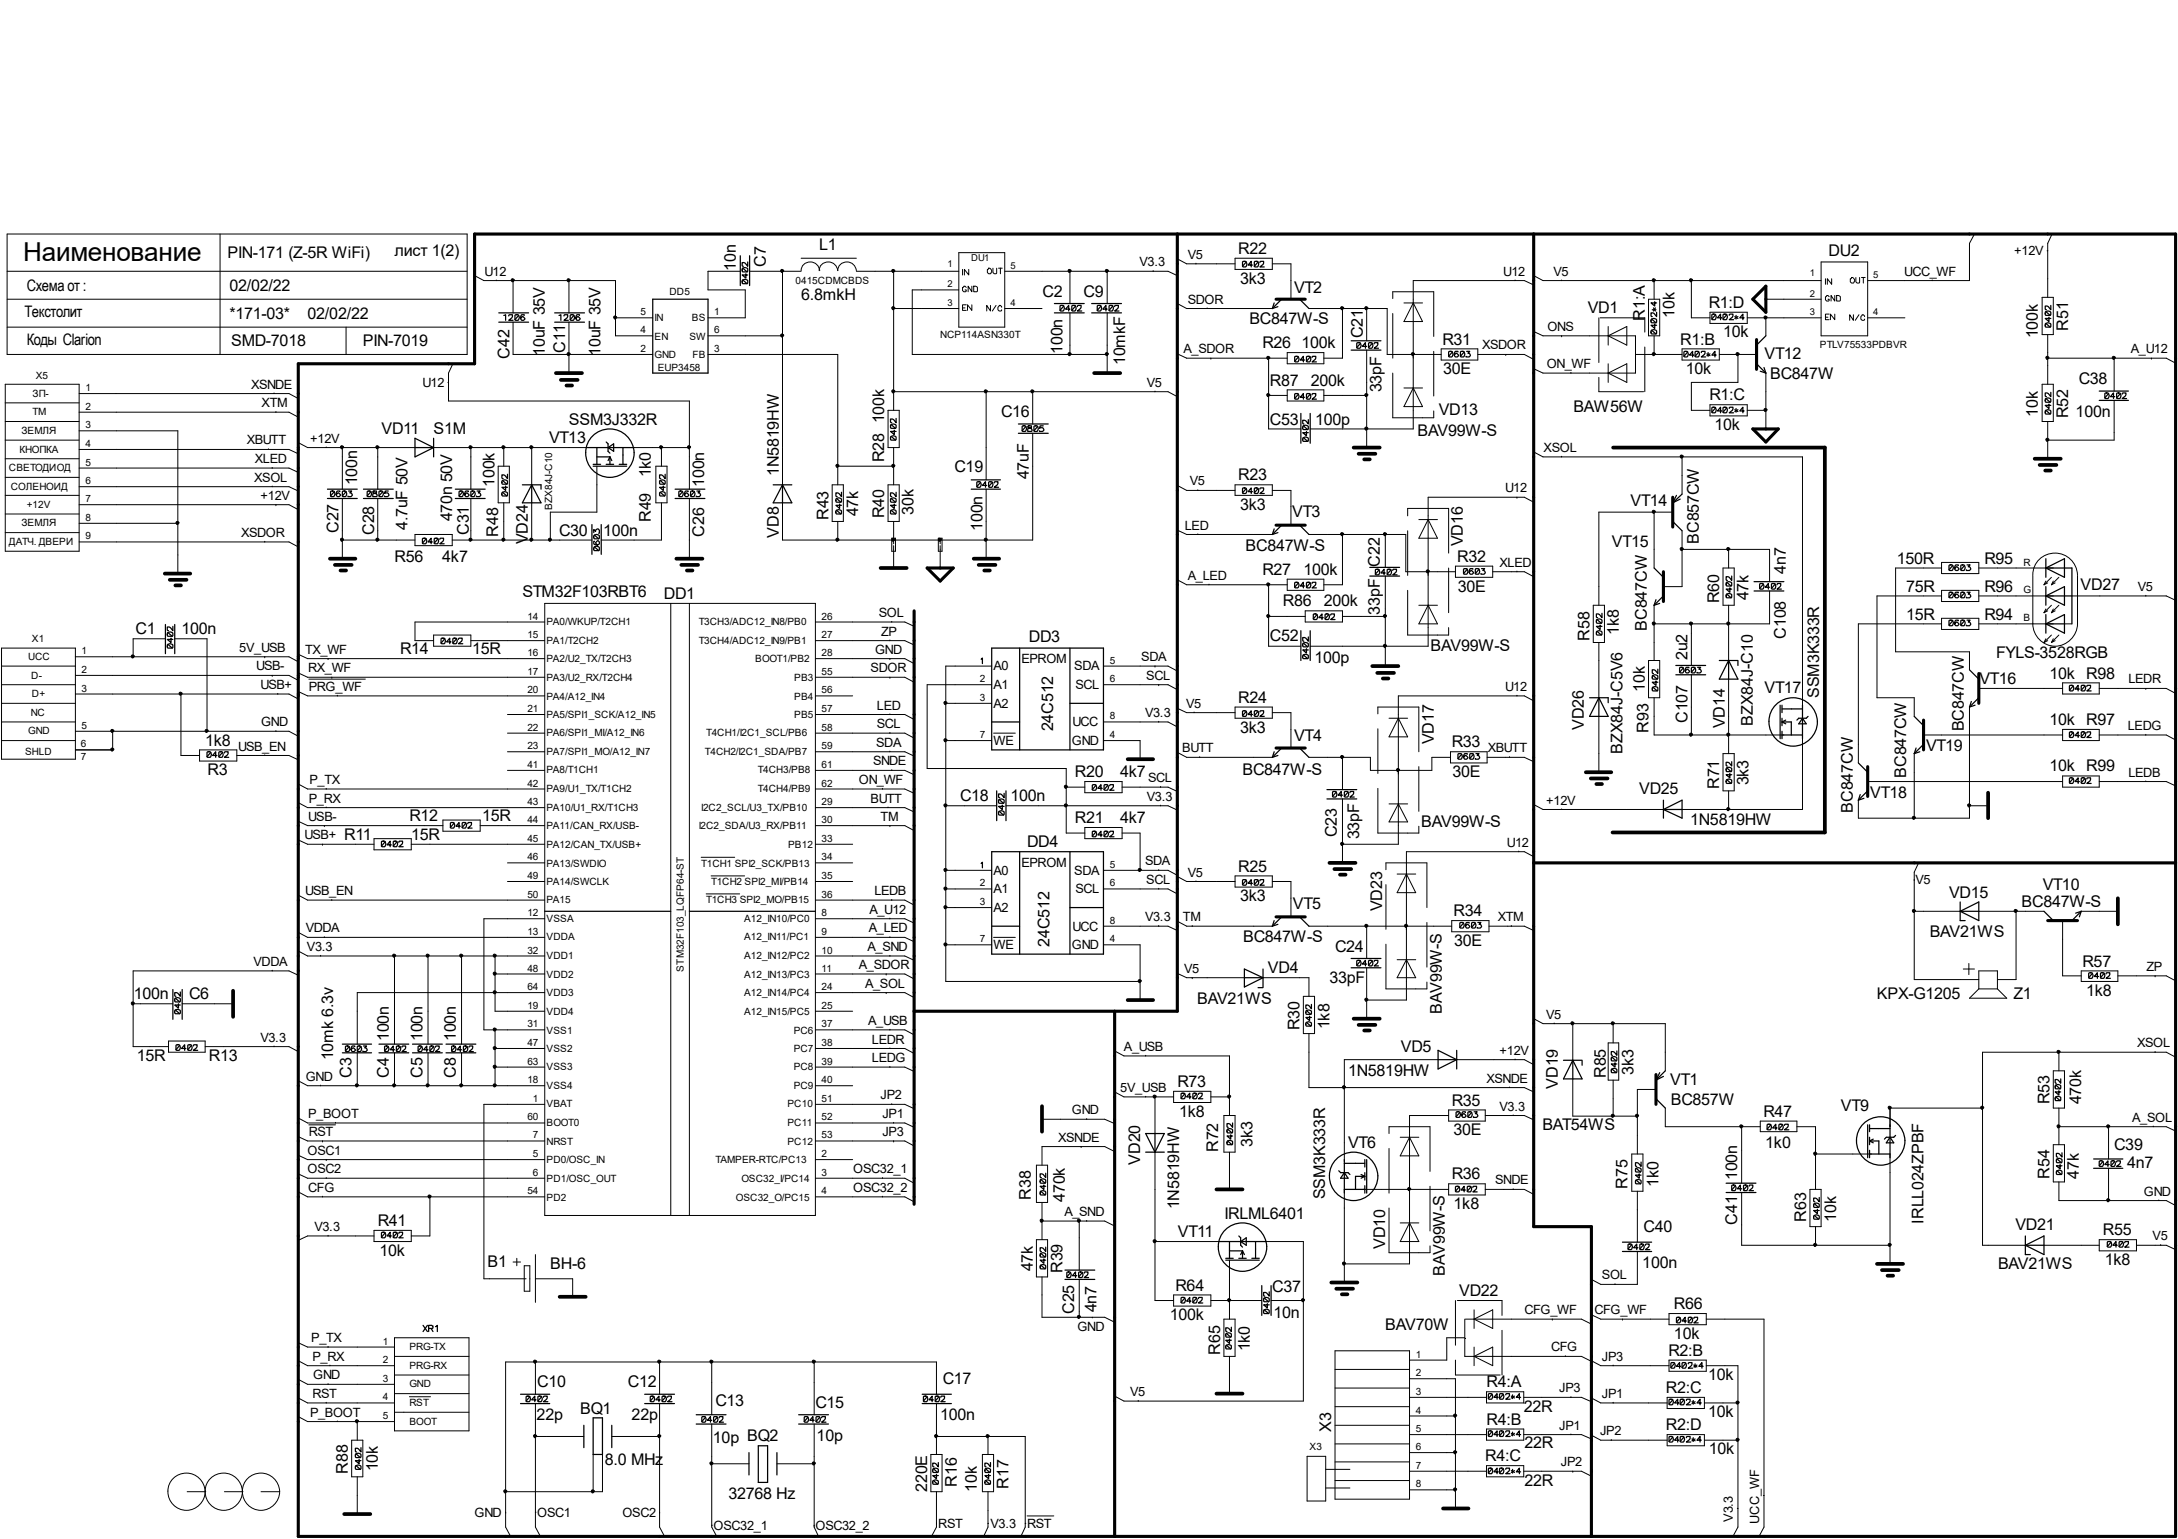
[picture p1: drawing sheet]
<svg xmlns="http://www.w3.org/2000/svg" width="297mm" height="210mm" viewBox="0 0 297 210" stroke-linecap="round" stroke-linejoin="round" font-family="sans-serif">
<defs><g id="words">
<text font-size="3.6" x="3.2" y="35.6">Наименование</text>
<g font-size="2.2">
<text x="31" y="35.1">PIN-171 (Z-5R WiFi)</text>
<text x="53.8" y="34.9">лист 1(2)</text>
<text x="111.7" y="34.1">L1</text>
<text x="168.9" y="34.6">R22</text>
<text x="249.4" y="35">DU2</text>
<text x="3.7" y="39.7">Схема от :</text>
<text x="31.3" y="39.7">02/02/22</text>
<text x="100.4" y="36.9" transform="rotate(-90 100.4 36.9)">10n</text>
<text x="104.4" y="36.4" transform="rotate(-90 104.4 36.4)">C7</text>
<text x="109.3" y="41">6.8mkH</text>
<text x="142.2" y="40.5">C2</text>
<text x="147.8" y="40.5">C9</text>
<text x="169.1" y="38.7">3k3</text>
<text x="176.5" y="40">VT2</text>
<text x="233" y="42">R1:D</text>
<text x="3.3" y="43.3">Текстолит</text>
<text x="3.7" y="47">Коды Clarion</text>
<text x="31.3" y="43.5">*171-03*</text>
<text x="31.5" y="47.2">SMD-7018</text>
<text x="41.9" y="43.5">02/02/22</text>
<text x="49.5" y="47.2">PIN-7019</text>
<text x="170.4" y="44.2">BC847W-S</text>
<text x="172.2" y="47.5">R26 100k</text>
<text x="185.9" y="46.1" transform="rotate(-90 185.9 46.1)">C21</text>
<text x="196.7" y="47">R31</text>
<text x="216.5" y="42.8">VD1</text>
<text x="224.3" y="43.8" transform="rotate(-90 224.3 43.8)">R1:A</text>
<text x="228.4" y="43.3" transform="rotate(-90 228.4 43.3)">10k</text>
<text x="229.1" y="47">R1:B</text>
<text x="235" y="46">10k</text>
<text x="277.9" y="46.1" transform="rotate(-90 277.9 46.1)">100k</text>
<text x="282.1" y="45.1" transform="rotate(-90 282.1 45.1)">R51</text>
<text x="69.5" y="48.9" transform="rotate(-90 69.5 48.9)">C42</text>
<text x="74.3" y="48.5" transform="rotate(-90 74.3 48.5)">10uF 35V</text>
<text x="77.1" y="48.2" transform="rotate(-90 77.1 48.2)">C11</text>
<text x="81.9" y="48.5" transform="rotate(-90 81.9 48.5)">10uF 35V</text>
<text x="144.9" y="48.3" transform="rotate(-90 144.9 48.3)">100n</text>
<text x="153.5" y="49.8" transform="rotate(-90 153.5 49.8)">10mkF</text>
<text x="173.2" y="52.6">R87</text>
<text x="178.8" y="52.6">200k</text>
<text x="188.4" y="53.5" transform="rotate(-90 188.4 53.5)">33pF</text>
<text x="196.8" y="51.1">30E</text>
<text x="229.9" y="51.1">10k</text>
<text x="240.7" y="48.9">VT12</text>
<text x="241.4" y="51.7">BC847W</text>
<text x="283.5" y="52.3">C38</text>
<text x="52" y="59.2">VD11</text>
<text x="59.1" y="59.2">S1M</text>
<text x="77.6" y="57.9">SSM3J332R</text>
<text x="136.5" y="56.9">C16</text>
<text x="173.2" y="57.9">C53</text>
<text x="179.4" y="57.9">100p</text>
<text x="193.3" y="59.4">BAV99W-S</text>
<text x="196.2" y="56.6">VD13</text>
<text x="214.6" y="56.1">BAW56W</text>
<text x="233.1" y="54.6">R1:C</text>
<text x="233.8" y="58.7">10k</text>
<text x="277.9" y="56.8" transform="rotate(-90 277.9 56.8)">10k</text>
<text x="282.1" y="57.1" transform="rotate(-90 282.1 57.1)">R52</text>
<text x="283.1" y="56.9">100n</text>
<text x="74.9" y="60.5">VT13</text>
<text x="88.8" y="65.1" transform="rotate(-90 88.8 65.1)">1k0</text>
<text x="106.2" y="64.9" transform="rotate(-90 106.2 64.9)">1N5819HW</text>
<text x="120.6" y="63.1" transform="rotate(-90 120.6 63.1)">R28 100k</text>
<text x="130.2" y="64.4">C19</text>
<text x="140.3" y="65.4" transform="rotate(-90 140.3 65.4)">47uF</text>
<text x="168.9" y="65.5">R23</text>
<text x="48.7" y="66.2" transform="rotate(-90 48.7 66.2)">100n</text>
<text x="61.7" y="71.1" transform="rotate(-90 61.7 71.1)">470n 50V</text>
<text x="67.4" y="66.4" transform="rotate(-90 67.4 66.4)">100k</text>
<text x="88.8" y="71.2" transform="rotate(-90 88.8 71.2)">R49</text>
<text x="96.1" y="66.4" transform="rotate(-90 96.1 66.4)">100n</text>
<text x="113" y="71" transform="rotate(-90 113 71)">R43</text>
<text x="117" y="70.4" transform="rotate(-90 117 70.4)">47k</text>
<text x="120.6" y="70.7" transform="rotate(-90 120.6 70.7)">R40</text>
<text x="124.6" y="70.2" transform="rotate(-90 124.6 70.2)">30k</text>
<text x="169.1" y="69.5">3k3</text>
<text x="176.2" y="70.5">VT3</text>
<text x="222.4" y="69">VT14</text>
<text x="46.2" y="72.7" transform="rotate(-90 46.2 72.7)">C27</text>
<text x="51" y="73" transform="rotate(-90 51 73)">C28</text>
<text x="53.8" y="76.6">R56</text>
<text x="55.6" y="72.3" transform="rotate(-90 55.6 72.3)">4.7uF 50V</text>
<text x="60.3" y="76.6">4k7</text>
<text x="64" y="73" transform="rotate(-90 64 73)">C31</text>
<text x="67.9" y="73.2" transform="rotate(-90 67.9 73.2)">R48</text>
<text x="72" y="74.3" transform="rotate(-90 72 74.3)">VD24</text>
<text x="76.2" y="73.1">C30</text>
<text x="82.3" y="73.1">100n</text>
<text x="96.1" y="73.2" transform="rotate(-90 96.1 73.2)">C26</text>
<text x="106.2" y="73.3" transform="rotate(-90 106.2 73.3)">VD8</text>
<text x="134" y="72.4" transform="rotate(-90 134 72.4)">100n</text>
<text x="169.9" y="75.1">BC847W-S</text>
<text x="188.2" y="77.3" transform="rotate(-90 188.2 77.3)">C22</text>
<text x="198.8" y="76.6">R32</text>
<text x="199.5" y="74.5" transform="rotate(-90 199.5 74.5)">VD16</text>
<text x="219.8" y="74.6">VT15</text>
<text x="231.7" y="74.2" transform="rotate(-90 231.7 74.2)">BC857CW</text>
<text x="258.7" y="76.9">150R</text>
<text x="270.6" y="76.9">R95</text>
<text x="71.2" y="81.4">STM32F103RBT6</text>
<text x="90.5" y="81.7">DD1</text>
<text x="172.2" y="78.4">R27</text>
<text x="175" y="82.7">R86</text>
<text x="177.8" y="78.4">100k</text>
<text x="180.5" y="82.7">200k</text>
<text x="188.2" y="83.8" transform="rotate(-90 188.2 83.8)">33pF</text>
<text x="198.8" y="80.7">30E</text>
<text x="234.5" y="82.3" transform="rotate(-90 234.5 82.3)">R60</text>
<text x="238.5" y="81.9" transform="rotate(-90 238.5 81.9)">47k</text>
<text x="243.5" y="78.2" transform="rotate(-90 243.5 78.2)">4n7</text>
<text x="260" y="80.7">75R</text>
<text x="270.6" y="80.7">R96</text>
<text x="283.8" y="80.4">VD27</text>
<text x="18.5" y="86.4">C1</text>
<text x="24.8" y="86.4">100n</text>
<text x="54.6" y="89.2">R14</text>
<text x="64.4" y="89.2">15R</text>
<text x="140.3" y="87.5">DD3</text>
<text x="173.2" y="87.4">C52</text>
<text x="195.1" y="88.7">BAV99W-S</text>
<text x="216.8" y="87.4" transform="rotate(-90 216.8 87.4)">R58</text>
<text x="220.8" y="86.6" transform="rotate(-90 220.8 86.6)">1k8</text>
<text x="224.6" y="86" transform="rotate(-90 224.6 86)">BC847CW</text>
<text x="243.5" y="87.1" transform="rotate(-90 243.5 87.1)">C108</text>
<text x="260" y="84.5">15R</text>
<text x="270.6" y="84.5">R94</text>
<text x="272.2" y="89.7">FYLS-3528RGB</text>
<text x="168.9" y="95.8">R24</text>
<text x="179.3" y="90.4">100p</text>
<text x="224.3" y="94.3" transform="rotate(-90 224.3 94.3)">10k</text>
<text x="230.2" y="90" transform="rotate(-90 230.2 90)">2u2</text>
<text x="240.7" y="94.6">VT17</text>
<text x="248.1" y="95.2" transform="rotate(-90 248.1 95.2)">SSM3K333R</text>
<text x="270" y="93.3">VT16</text>
<text x="279.5" y="92.5">10k R98</text>
<text x="28" y="101.7">1k8</text>
<text x="143.6" y="99.7" transform="rotate(-90 143.6 99.7)">24C512</text>
<text x="169.1" y="99.9">3k3</text>
<text x="176.5" y="101">VT4</text>
<text x="195.5" y="101.5" transform="rotate(-90 195.5 101.5)">VD17</text>
<text x="198" y="101.9">R33</text>
<text x="216" y="99.6" transform="rotate(-90 216 99.6)">VD26</text>
<text x="224.8" y="99.9" transform="rotate(-90 224.8 99.9)">R93</text>
<text x="230.2" y="98.6" transform="rotate(-90 230.2 98.6)">C107</text>
<text x="235.2" y="99.3" transform="rotate(-90 235.2 99.3)">VD14</text>
<text x="239.1" y="99" transform="rotate(-90 239.1 99)">BZX84J-C10</text>
<text x="267.8" y="99.7" transform="rotate(-90 267.8 99.7)">BC847CW</text>
<text x="279.5" y="98.9">10k R97</text>
<text x="28.3" y="105.7">R3</text>
<text x="146.6" y="106">R20</text>
<text x="152.8" y="106">4k7</text>
<text x="169.5" y="105.7">BC847W-S</text>
<text x="198.1" y="106">30E</text>
<text x="221.3" y="102.8" transform="rotate(-90 221.3 102.8)">BZX84J-C5V6</text>
<text x="234.5" y="107.6" transform="rotate(-90 234.5 107.6)">R71</text>
<text x="238.5" y="107.1" transform="rotate(-90 238.5 107.1)">3k3</text>
<text x="260" y="106.1" transform="rotate(-90 260 106.1)">BC847CW</text>
<text x="262.7" y="102.4">VT19</text>
<text x="279.5" y="105.2">10k R99</text>
<text x="55.8" y="112">R12</text>
<text x="65.7" y="112">15R</text>
<text x="130.9" y="109.3">C18</text>
<text x="137.8" y="109.3">100n</text>
<text x="146.6" y="112.3">R21</text>
<text x="152.8" y="112.3">4k7</text>
<text x="193.8" y="112.8">BAV99W-S</text>
<text x="223.6" y="108.3">VD25</text>
<text x="230.5" y="112.5">1N5819HW</text>
<text x="252.7" y="110.8" transform="rotate(-90 252.7 110.8)">BC847CW</text>
<text x="255.1" y="108.8">VT18</text>
<text x="46.9" y="114.6">R11</text>
<text x="56.1" y="114.6">15R</text>
<text x="140.1" y="115.6">DD4</text>
<text x="168.9" y="118.9">R25</text>
<text x="182.3" y="114.2" transform="rotate(-90 182.3 114.2)">C23</text>
<text x="185.4" y="114.5" transform="rotate(-90 185.4 114.5)">33pF</text>
<text x="169.1" y="122.9">3k3</text>
<text x="176.3" y="124">VT5</text>
<text x="188.5" y="124.3" transform="rotate(-90 188.5 124.3)">VD23</text>
<text x="198.2" y="125">R34</text>
<text x="265.8" y="122.4">VD15</text>
<text x="275.7" y="123.7">BC847W-S</text>
<text x="278.6" y="121.4">VT10</text>
<text x="143.1" y="129.1" transform="rotate(-90 143.1 129.1)">24C512</text>
<text x="169.5" y="128.4">BC847W-S</text>
<text x="182.1" y="129.9">C24</text>
<text x="198.3" y="129">30E</text>
<text x="263.2" y="127.8">BAV21WS</text>
<text x="284" y="131.8">R57</text>
<text x="18.2" y="136.3">100n</text>
<text x="25.8" y="136.3">C6</text>
<text x="163.3" y="137">BAV21WS</text>
<text x="172.9" y="132.8">VD4</text>
<text x="181.3" y="134">33pF</text>
<text x="256" y="136.3">KPX-G1205</text>
<text x="274.6" y="136.2">Z1</text>
<text x="284.5" y="135.8">1k8</text>
<text x="53" y="142" transform="rotate(-90 53 142)">100n</text>
<text x="57.6" y="142" transform="rotate(-90 57.6 142)">100n</text>
<text x="62.2" y="142" transform="rotate(-90 62.2 142)">100n</text>
<text x="177.2" y="140.5" transform="rotate(-90 177.2 140.5)">R30</text>
<text x="181.3" y="140.4" transform="rotate(-90 181.3 140.4)">1k8</text>
<text x="191" y="143.5">VD5</text>
<text x="196.6" y="138.3" transform="rotate(-90 196.6 138.3)">BAV99W-S</text>
<text x="18.7" y="144.7">15R</text>
<text x="28.5" y="144.7">R13</text>
<text x="45.4" y="144.6" transform="rotate(-90 45.4 144.6)">10mk 6.3v</text>
<text x="48" y="147" transform="rotate(-90 48 147)">C3</text>
<text x="53" y="147" transform="rotate(-90 53 147)">C4</text>
<text x="57.6" y="147" transform="rotate(-90 57.6 147)">C5</text>
<text x="62.2" y="147" transform="rotate(-90 62.2 147)">C8</text>
<text x="160.6" y="148.3">R73</text>
<text x="183.9" y="146.7">1N5819HW</text>
<text x="212.5" y="148.5" transform="rotate(-90 212.5 148.5)">VD19</text>
<text x="219" y="147.1" transform="rotate(-90 219 147.1)">R85</text>
<text x="222.8" y="146.6" transform="rotate(-90 222.8 146.6)">3k3</text>
<text x="227.8" y="148">VT1</text>
<text x="160.8" y="152.3">1k8</text>
<text x="198" y="150.8">R35</text>
<text x="198.2" y="154.8">30E</text>
<text x="210.4" y="154.2">BAT54WS</text>
<text x="227.9" y="150.7">BC857W</text>
<text x="240.5" y="152.3">R47</text>
<text x="251.1" y="151.6">VT9</text>
<text x="279.5" y="150.6" transform="rotate(-90 279.5 150.6)">R53</text>
<text x="283.8" y="150.6" transform="rotate(-90 283.8 150.6)">470k</text>
<text x="155.5" y="158.8" transform="rotate(-90 155.5 158.8)">VD20</text>
<text x="166.2" y="157.1" transform="rotate(-90 166.2 157.1)">R72</text>
<text x="170.8" y="156.4" transform="rotate(-90 170.8 156.4)">3k3</text>
<text x="183.9" y="156.5">VT6</text>
<text x="198" y="160.9">R36</text>
<text x="226.2" y="161.9" transform="rotate(-90 226.2 161.9)">1k0</text>
<text x="236.9" y="161" transform="rotate(-90 236.9 161)">100n</text>
<text x="240.7" y="156.5">1k0</text>
<text x="279.5" y="160.8" transform="rotate(-90 279.5 160.8)">R54</text>
<text x="283.5" y="160.8" transform="rotate(-90 283.5 160.8)">47k</text>
<text x="288.3" y="156.8">C39</text>
<text x="290.1" y="159.3">4n7</text>
<text x="51.5" y="167.2">R41</text>
<text x="140.6" y="163.7" transform="rotate(-90 140.6 163.7)">R38</text>
<text x="145.2" y="163.9" transform="rotate(-90 145.2 163.9)">470k</text>
<text x="160.8" y="164.9" transform="rotate(-90 160.8 164.9)">1N5819HW</text>
<text x="167" y="166.2">IRLML6401</text>
<text x="180.7" y="163.6" transform="rotate(-90 180.7 163.6)">SSM3K333R</text>
<text x="198.2" y="164.9">1k8</text>
<text x="222" y="162.1" transform="rotate(-90 222 162.1)">R75</text>
<text x="236.9" y="167" transform="rotate(-90 236.9 167)">C41</text>
<text x="246.3" y="166.6" transform="rotate(-90 246.3 166.6)">R63</text>
<text x="250.4" y="166.6" transform="rotate(-90 250.4 166.6)">10k</text>
<text x="262.3" y="166.9" transform="rotate(-90 262.3 166.9)">IRLL024ZPBF</text>
<text x="274.9" y="167.7">VD21</text>
<text x="51.8" y="171.3">10k</text>
<text x="66.5" y="172.8">B1</text>
<text x="75.1" y="173.1">BH-6</text>
<text x="140.8" y="173.4" transform="rotate(-90 140.8 173.4)">47k</text>
<text x="144.9" y="173.7" transform="rotate(-90 144.9 173.7)">R39</text>
<text x="160.7" y="168.7">VT11</text>
<text x="188.9" y="170.3" transform="rotate(-90 188.9 170.3)">VD10</text>
<text x="197.1" y="174" transform="rotate(-90 197.1 174)">BAV99W-S</text>
<text x="224" y="173">100n</text>
<text x="224.2" y="168.1">C40</text>
<text x="272.5" y="173.1">BAV21WS</text>
<text x="286.8" y="168.5">R55</text>
<text x="287.1" y="172.6">1k8</text>
<text x="146.5" y="179.2" transform="rotate(-90 146.5 179.2)">C25</text>
<text x="149.6" y="179" transform="rotate(-90 149.6 179)">4n7</text>
<text x="160.3" y="176">R64</text>
<text x="173.5" y="176.3">C37</text>
<text x="173.7" y="179.7">10n</text>
<text x="199" y="176.8">VD22</text>
<text x="228.3" y="178.6">R66</text>
<text x="159.6" y="180.1">100k</text>
<text x="166.4" y="184.7" transform="rotate(-90 166.4 184.7)">R65</text>
<text x="170.5" y="184.3" transform="rotate(-90 170.5 184.3)">1k0</text>
<text x="188.9" y="181.4">BAV70W</text>
<text x="227.5" y="184.9">R2:B</text>
<text x="228.3" y="182.6">10k</text>
<text x="73.3" y="189.2">C10</text>
<text x="85.6" y="189.2">C12</text>
<text x="97.6" y="191.8">C13</text>
<text x="128.6" y="188.7">C17</text>
<text x="202.7" y="189.2">R4:A</text>
<text x="227.2" y="190">R2:C</text>
<text x="233" y="188.2">10k</text>
<text x="73.2" y="193.7">22p</text>
<text x="79.1" y="192.8">BQ1</text>
<text x="86.1" y="193.7">22p</text>
<text x="97.2" y="196.8">10p BQ2</text>
<text x="111.2" y="192">C15</text>
<text x="111.4" y="196.5">10p</text>
<text x="128.2" y="193.7">100n</text>
<text x="181.6" y="195.2" transform="rotate(-90 181.6 195.2)">X3</text>
<text x="202.7" y="194.3">R4:B</text>
<text x="207.8" y="192.5">22R</text>
<text x="207.9" y="197.5">22R</text>
<text x="227.2" y="195.1">R2:D</text>
<text x="233" y="193.3">10k</text>
<text x="47.5" y="201" transform="rotate(-90 47.5 201)">R88</text>
<text x="51.5" y="200.7" transform="rotate(-90 51.5 200.7)">10k</text>
<text x="82.5" y="199.8">8.0 MHz</text>
<text x="126.4" y="203.5" transform="rotate(-90 126.4 203.5)">220E</text>
<text x="130.5" y="202.8" transform="rotate(-90 130.5 202.8)">R16</text>
<text x="133.2" y="203.5" transform="rotate(-90 133.2 203.5)">10k</text>
<text x="137.5" y="203" transform="rotate(-90 137.5 203)">R17</text>
<text x="202.6" y="199.3">R4:C</text>
<text x="207.9" y="202.6">22R</text>
<text x="233" y="198.3">10k</text>
<text x="99.4" y="204.4">32768 Hz</text>
</g>
<g font-size="1.7">
<text x="162" y="35.3">V5</text>
<text x="274.7" y="34.8">+12V</text>
<text x="66.1" y="37.6">U12</text>
<text x="155.4" y="36.3">V3.3</text>
<text x="162" y="41.4">SDOR</text>
<text x="205" y="37.6">U12</text>
<text x="211.9" y="37.6">V5</text>
<text x="259.7" y="37.6">UCC_WF</text>
<text x="202.1" y="47.7">XSDOR</text>
<text x="211" y="45.1">ONS</text>
<text x="34.2" y="53">XSNDE</text>
<text x="57.6" y="52.7">U12</text>
<text x="156.4" y="52.7">V5</text>
<text x="161.4" y="48.2">A_SDOR</text>
<text x="210.9" y="50.2">ON_WF</text>
<text x="290.6" y="48.2">A_U12</text>
<text x="35.7" y="55.5">XTM</text>
<text x="33.7" y="60.6">XBUTT</text>
<text x="34.7" y="65.7">XSOL</text>
<text x="34.8" y="63.2">XLED</text>
<text x="42.3" y="60.4">+12V</text>
<text x="210.5" y="61.6">XSOL</text>
<text x="35.5" y="68.2">+12V</text>
<text x="162.3" y="66.2">V5</text>
<text x="205.3" y="67.1">U12</text>
<text x="32.9" y="73.2">XSDOR</text>
<text x="161.6" y="72.2">LED</text>
<text x="204.5" y="77.3">XLED</text>
<text x="162" y="79.1">A_LED</text>
<text x="291.5" y="80.6">V5</text>
<text x="32.6" y="88.9">5V_USB</text>
<text x="41.6" y="89.2">TX_WF</text>
<text x="119.3" y="89.2">GND</text>
<text x="119.8" y="84.2">SOL</text>
<text x="120.2" y="86.7">ZP</text>
<text x="34.9" y="91.4">USB-</text>
<text x="35.5" y="94">USB+</text>
<text x="42" y="91.7">RX_WF</text>
<text x="42.1" y="94.2">PRG_WF</text>
<text x="118.7" y="91.7">SDOR</text>
<text x="135.5" y="91.4">A0</text>
<text x="135.5" y="94">A1</text>
<text x="139.3" y="90.4">EPROM</text>
<text x="146.5" y="91.4">SDA</text>
<text x="146.7" y="94">SCL</text>
<text x="155.7" y="90.2">SDA</text>
<text x="156.3" y="92.7">SCL</text>
<text x="205.3" y="94.2">U12</text>
<text x="290.3" y="93.2">LEDR</text>
<text x="35.6" y="99.1">GND</text>
<text x="119.5" y="101.9">SDA</text>
<text x="119.6" y="99.3">SCL</text>
<text x="119.6" y="96.8">LED</text>
<text x="135.5" y="96.5">A2</text>
<text x="135.5" y="101.6">WE</text>
<text x="146.2" y="101.6">GND</text>
<text x="146.3" y="99.1">UCC</text>
<text x="156.2" y="97.8">V3.3</text>
<text x="161.8" y="96.5">V5</text>
<text x="290.2" y="99.6">LEDG</text>
<text x="32.5" y="102.4">USB_EN</text>
<text x="42.2" y="106.9">P_TX</text>
<text x="117.1" y="106.9">ON_WF</text>
<text x="119.1" y="104.4">SNDE</text>
<text x="156.6" y="106.7">SCL</text>
<text x="161.2" y="102.6">BUTT</text>
<text x="202.9" y="102.6">XBUTT</text>
<text x="290.3" y="105.9">LEDB</text>
<text x="42" y="111.9">USB-</text>
<text x="42.1" y="109.5">P_RX</text>
<text x="118.7" y="109.5">BUTT</text>
<text x="120.1" y="111.9">TM</text>
<text x="156.4" y="109.2">V3.3</text>
<text x="210.9" y="109.7">+12V</text>
<text x="41.5" y="114.5">USB+</text>
<text x="135.5" y="119.3">A0</text>
<text x="139.3" y="118.3">EPROM</text>
<text x="146.5" y="119.3">SDA</text>
<text x="156.2" y="118">SDA</text>
<text x="162" y="119.5">V5</text>
<text x="205.5" y="115.5">U12</text>
<text x="41.6" y="122.1">USB_EN</text>
<text x="118.6" y="124.6">A_U12</text>
<text x="119.2" y="122.1">LEDB</text>
<text x="135.5" y="121.8">A1</text>
<text x="135.5" y="124.4">A2</text>
<text x="146.7" y="121.8">SCL</text>
<text x="156.2" y="125.6">V3.3</text>
<text x="156.3" y="120.6">SCL</text>
<text x="161.3" y="125.6">TM</text>
<text x="204.3" y="125.6">XTM</text>
<text x="261.2" y="120.6">V5</text>
<text x="34.6" y="131.7">VDDA</text>
<text x="41.7" y="127.2">VDDA</text>
<text x="41.9" y="129.7">V3.3</text>
<text x="118.3" y="129.7">A_SND</text>
<text x="118.5" y="127.2">A_LED</text>
<text x="135.5" y="129.5">WE</text>
<text x="146.2" y="129.5">GND</text>
<text x="146.3" y="126.9">UCC</text>
<text x="117.1" y="132.2">A_SDOR</text>
<text x="118" y="134.7">A_SOL</text>
<text x="161.5" y="132.7">V5</text>
<text x="292.7" y="132.4">ZP</text>
<text x="35.5" y="142.1">V3.3</text>
<text x="118.4" y="139.8">A_USB</text>
<text x="118.9" y="142.3">LEDR</text>
<text x="153.3" y="143.3">A_USB</text>
<text x="204.5" y="143.8">+12V</text>
<text x="210.9" y="138.9">V5</text>
<text x="291.5" y="142.8">XSOL</text>
<text x="41.7" y="147.4">GND</text>
<text x="118.9" y="144.9">LEDG</text>
<text x="120.1" y="149.9">JP2</text>
<text x="152.8" y="148.9">5V_USB</text>
<text x="202.7" y="147.7">XSNDE</text>
<text x="42" y="152.5">P_BOOT</text>
<text x="42.1" y="154.9">RST</text>
<text x="120.4" y="154.9">JP3</text>
<text x="120.4" y="152.5">JP1</text>
<text x="144.3" y="155.7">XSNDE</text>
<text x="146.2" y="152">GND</text>
<text x="204.5" y="151.5">V3.3</text>
<text x="290.8" y="153">A_SOL</text>
<text x="41.9" y="157.5">OSC1</text>
<text x="41.9" y="160">OSC2</text>
<text x="116.4" y="160">OSC32_1</text>
<text x="203.9" y="161.5">SNDE</text>
<text x="42" y="162.6">CFG</text>
<text x="42.9" y="167.9">V3.3</text>
<text x="116.4" y="162.6">OSC32_2</text>
<text x="145.2" y="165.9">A_SND</text>
<text x="292.4" y="163.1">GND</text>
<text x="293.6" y="169.2">V5</text>
<text x="207.9" y="179.2">CFG_WF</text>
<text x="217.5" y="179.2">CFG_WF</text>
<text x="218.5" y="174.5">SOL</text>
<text x="42.5" y="183">P_TX</text>
<text x="42.6" y="185.6">P_RX</text>
<text x="146.9" y="181.5">GND</text>
<text x="211.5" y="184.3">CFG</text>
<text x="218.5" y="185.6">JP3</text>
<text x="42.6" y="190.7">RST</text>
<text x="42.7" y="188.1">GND</text>
<text x="154.1" y="190.4">V5</text>
<text x="212.6" y="189.9">JP3</text>
<text x="218.5" y="190.7">JP1</text>
<text x="42.3" y="193.2">P_BOOT</text>
<text x="212.6" y="195">JP1</text>
<text x="218.2" y="195.7">JP2</text>
<text x="212.9" y="200">JP2</text>
<text x="64.7" y="206.8">GND</text>
<text x="73.3" y="206.8">OSC1</text>
<text x="84.9" y="206.8">OSC2</text>
<text x="97.3" y="208.6">OSC32_1</text>
<text x="111.2" y="208.6">OSC32_2</text>
<text x="128" y="208.4">RST</text>
<text x="135.1" y="208.4">V3.3</text>
<text x="140.1" y="208.4">RST</text>
<text x="236.3" y="207.6" transform="rotate(-90 236.3 207.6)">V3.3</text>
<text x="239.9" y="207.9" transform="rotate(-90 239.9 207.9)">UCC_WF</text>
</g>
<g font-size="1.4">
<text x="91.3" y="40.2">DD5</text>
<text x="108.5" y="38.7">0415CDMCBDS</text>
<text x="87.3" y="43">5</text>
<text x="87.3" y="45.5">4</text>
<text x="89.3" y="43.8">IN</text>
<text x="89.3" y="46.3">EN</text>
<text x="94" y="46.3">SW</text>
<text x="94.4" y="43.8">BS</text>
<text x="97.4" y="43">1</text>
<text x="97.4" y="45.5">6</text>
<text x="128.2" y="46.1">NCP114ASN330T</text>
<text x="248.2" y="47.5">PTLV75533PDBVR</text>
<text x="4.9" y="51.6">X5</text>
<text x="11.6" y="53.3">1</text>
<text x="87.3" y="48">2</text>
<text x="89.3" y="48.9">GND</text>
<text x="89.7" y="50.6">EUP3458</text>
<text x="94.4" y="48.9">FB</text>
<text x="97.4" y="48">3</text>
<text x="2.9" y="59.2">ЗЕМЛЯ</text>
<text x="4.4" y="56.6">TM</text>
<text x="4.4" y="54.1">ЗП-</text>
<text x="11.6" y="55.9">2</text>
<text x="11.6" y="58.4">3</text>
<text x="1.2" y="64.3">СВЕТОДИОД</text>
<text x="2.7" y="61.7">КНОПКА</text>
<text x="11.6" y="61">4</text>
<text x="11.6" y="63.5">5</text>
<text x="1.5" y="66.8">СОЛЕНОИД</text>
<text x="2.9" y="71.8">ЗЕМЛЯ</text>
<text x="3.7" y="69.3">+12V</text>
<text x="11.6" y="66">6</text>
<text x="11.6" y="68.5">7</text>
<text x="11.6" y="71">8</text>
<text x="75.3" y="69.5" transform="rotate(-90 75.3 69.5)">BZX84J-C10</text>
<text x="1.2" y="74.3">ДАТЧ. ДВЕРИ</text>
<text x="11.6" y="73.6">9</text>
<text x="276" y="77.2">R</text>
<text x="276" y="80.9">G</text>
<text x="4.4" y="87.5">X1</text>
<text x="11.1" y="89.2">1</text>
<text x="71.9" y="87">15</text>
<text x="71.9" y="89.5">16</text>
<text x="71.9" y="84.5">14</text>
<text x="74.5" y="87.8">PA1/T2CH2</text>
<text x="74.5" y="85.3">PA0/WKUP/T2CH1</text>
<text x="95.3" y="87.8">T3CH4/ADC12_IN9/PB1</text>
<text x="95.3" y="85.3">T3CH3/ADC12_IN8/PB0</text>
<text x="112.1" y="87">27</text>
<text x="112.1" y="89.5">28</text>
<text x="112.1" y="84.5">26</text>
<text x="276" y="84.8">B</text>
<text x="3.8" y="90">UCC</text>
<text x="4.3" y="92.5">D-</text>
<text x="4.4" y="95.1">D+</text>
<text x="11.1" y="91.8">2</text>
<text x="11.1" y="94.3">3</text>
<text x="71.9" y="94.6">20</text>
<text x="71.9" y="92">17</text>
<text x="74.5" y="95.4">PA4/A12_IN4</text>
<text x="74.5" y="90.3">PA2/U2_TX/T2CH3</text>
<text x="74.5" y="92.9">PA3/U2_RX/T2CH4</text>
<text x="103" y="90.3">BOOT1/PB2</text>
<text x="108.3" y="95.4">PB4</text>
<text x="108.3" y="92.9">PB3</text>
<text x="112.1" y="94.6">56</text>
<text x="112.1" y="92">55</text>
<text x="133.6" y="93">2</text>
<text x="133.6" y="95.6">3</text>
<text x="151.3" y="90.5">5</text>
<text x="151.3" y="93">6</text>
<text x="3.8" y="100.2">GND</text>
<text x="4.2" y="97.6">NC</text>
<text x="11" y="101.9">6</text>
<text x="11.1" y="99.4">5</text>
<text x="71.9" y="97.1">21</text>
<text x="71.9" y="99.7">22</text>
<text x="74.5" y="98">PA5/SPI1_SCK/A12_IN5</text>
<text x="74.5" y="100.4">PA6/SPI1_MI/A12_IN6</text>
<text x="96.3" y="100.4">T4CH1/I2C1_SCL/PB6</text>
<text x="108.3" y="98">PB5</text>
<text x="112.1" y="97.1">57</text>
<text x="112.1" y="99.7">58</text>
<text x="133.6" y="100.7">7</text>
<text x="151.3" y="100.7">4</text>
<text x="151.3" y="98.1">8</text>
<text x="3.4" y="103">SHLD</text>
<text x="11" y="103.7">7</text>
<text x="71.9" y="102.2">23</text>
<text x="71.9" y="104.7">41</text>
<text x="71.9" y="107.3">42</text>
<text x="74.5" y="103">PA7/SPI1_MO/A12_IN7</text>
<text x="74.5" y="105.5">PA8/T1CH1</text>
<text x="96.1" y="103">T4CH2/I2C1_SDA/PB7</text>
<text x="103.3" y="105.5">T4CH3/PB8</text>
<text x="112.1" y="102.2">59</text>
<text x="112.1" y="104.7">61</text>
<text x="112.1" y="107.3">62</text>
<text x="71.9" y="109.8">43</text>
<text x="71.9" y="112.3">44</text>
<text x="74.5" y="110.6">PA10/U1_RX/T1CH3</text>
<text x="74.5" y="113.1">PA11/CAN_RX/USB-</text>
<text x="74.5" y="108">PA9/U1_TX/T1CH2</text>
<text x="95.3" y="113.1">I2C2_SDA/U3_RX/PB11</text>
<text x="95.6" y="110.6">I2C2_SCL/U3_TX/PB10</text>
<text x="103.3" y="108">T4CH4/PB9</text>
<text x="112.1" y="109.8">29</text>
<text x="112.1" y="112.3">30</text>
<text x="71.9" y="117.3">46</text>
<text x="71.9" y="119.9">49</text>
<text x="71.9" y="114.8">45</text>
<text x="74.5" y="118.2">PA13/SWDIO</text>
<text x="74.5" y="115.7">PA12/CAN_TX/USB+</text>
<text x="95.6" y="118.2">T1CH1 SPI2_SCK/PB13</text>
<text x="107.5" y="115.7">PB12</text>
<text x="112.1" y="114.8">33</text>
<text x="112.1" y="117.3">34</text>
<text x="112.1" y="119.9">35</text>
<text x="151.3" y="118.4">5</text>
<text x="71.9" y="125">12</text>
<text x="71.9" y="122.4">50</text>
<text x="74.5" y="125.7">VSSA</text>
<text x="74.5" y="120.7">PA14/SWCLK</text>
<text x="74.5" y="123.2">PA15</text>
<text x="96.3" y="123.2">T1CH3 SPI2_MO/PB15</text>
<text x="97" y="120.7">T1CH2 SPI2_MI/PB14</text>
<text x="101.5" y="125.7">A12_IN10/PC0</text>
<text x="112.1" y="125">8</text>
<text x="112.1" y="122.4">36</text>
<text x="133.6" y="120.9">2</text>
<text x="133.6" y="123.4">3</text>
<text x="151.3" y="120.9">6</text>
<text x="151.3" y="126">8</text>
<text x="71.9" y="127.5">13</text>
<text x="71.9" y="130">32</text>
<text x="74.5" y="128.3">VDDA</text>
<text x="74.5" y="130.8">VDD1</text>
<text x="101.5" y="128.3">A12_IN11/PC1</text>
<text x="101.5" y="130.8">A12_IN12/PC2</text>
<text x="112.1" y="127.5">9</text>
<text x="112.1" y="130">10</text>
<text x="133.6" y="128.5">7</text>
<text x="151.3" y="128.5">4</text>
<text x="71.9" y="132.5">48</text>
<text x="71.9" y="135">64</text>
<text x="71.9" y="137.6">19</text>
<text x="74.5" y="133.4">VDD2</text>
<text x="74.5" y="135.9">VDD3</text>
<text x="93.3" y="132.5" transform="rotate(-90 93.3 132.5)">STM32F103_LQFP64-ST</text>
<text x="101.5" y="133.4">A12_IN13/PC3</text>
<text x="101.5" y="135.9">A12_IN14/PC4</text>
<text x="112.1" y="132.5">11</text>
<text x="112.1" y="135">24</text>
<text x="112.1" y="137.6">25</text>
<text x="71.9" y="140.1">31</text>
<text x="71.9" y="142.7">47</text>
<text x="74.5" y="141">VSS1</text>
<text x="74.5" y="143.5">VSS2</text>
<text x="74.5" y="138.4">VDD4</text>
<text x="101.5" y="138.4">A12_IN15/PC5</text>
<text x="108.2" y="141">PC6</text>
<text x="108.2" y="143.5">PC7</text>
<text x="112.1" y="140.1">37</text>
<text x="112.1" y="142.7">38</text>
<text x="71.9" y="147.7">18</text>
<text x="71.9" y="145.2">63</text>
<text x="74.5" y="148.5">VSS4</text>
<text x="74.5" y="146">VSS3</text>
<text x="108.2" y="148.5">PC9</text>
<text x="108.2" y="146">PC8</text>
<text x="112.1" y="147.7">40</text>
<text x="112.1" y="145.2">39</text>
<text x="71.9" y="152.8">60</text>
<text x="72.7" y="150.3">1</text>
<text x="72.7" y="155.3">7</text>
<text x="74.5" y="151">VBAT</text>
<text x="74.5" y="153.6">BOOT0</text>
<text x="107.4" y="151">PC10</text>
<text x="107.4" y="153.6">PC11</text>
<text x="112.1" y="150.3">51</text>
<text x="112.1" y="155.3">53</text>
<text x="112.1" y="152.8">52</text>
<text x="72.7" y="160.4">6</text>
<text x="72.7" y="157.8">5</text>
<text x="74.5" y="161.2">PD1/OSC_OUT</text>
<text x="74.5" y="158.7">PD0/OSC_IN</text>
<text x="74.5" y="156.1">NRST</text>
<text x="97.6" y="158.7">TAMPER-RTC/PC13</text>
<text x="101.1" y="161.2">OSC32_I/PC14</text>
<text x="107.4" y="156.1">PC12</text>
<text x="112.1" y="160.4">3</text>
<text x="112.1" y="157.8">2</text>
<text x="71.9" y="162.9">54</text>
<text x="74.5" y="163.7">PD2</text>
<text x="100.4" y="163.7">OSC32_O/PC15</text>
<text x="112.1" y="162.9">4</text>
<text x="52.2" y="183.4">1</text>
<text x="52.2" y="185.9">2</text>
<text x="55.8" y="184.2">PRG-TX</text>
<text x="193.1" y="185.2">1</text>
<text x="52.2" y="188.5">3</text>
<text x="52.2" y="191">4</text>
<text x="55.8" y="191.8">RST</text>
<text x="55.8" y="189.2">GND</text>
<text x="55.8" y="186.7">PRG-RX</text>
<text x="193.1" y="187.7">2</text>
<text x="193.1" y="190.2">3</text>
<text x="52.2" y="193.5">5</text>
<text x="55.8" y="194.3">BOOT</text>
<text x="178.6" y="197.8">X3</text>
<text x="193.1" y="192.8">4</text>
<text x="193.1" y="195.3">5</text>
<text x="193.1" y="197.8">6</text>
<text x="193.1" y="200.3">7</text>
<text x="193.1" y="202.9">8</text>
</g>
<g font-size="1.3">
<text x="132.5" y="35.6">DU1</text>
<text x="129.2" y="36.4">1</text>
<text x="129.2" y="39.2">2</text>
<text x="129.2" y="41.7">3</text>
<text x="137.8" y="41.7">4</text>
<text x="137.8" y="36.7">5</text>
<text x="246.8" y="37.7">1</text>
<text x="246.8" y="40.5">2</text>
<text x="255.5" y="37.9">5</text>
<text x="246.8" y="43">3</text>
<text x="255.5" y="43">4</text>
</g>
</g></defs>
<g fill="#000">
<path d="M69.8 38.1h.2l.1 .1-.1 .1-.1 .1-.1-.1z" fill-rule="evenodd"/>
<path d="M77.4 38.1h.3l.1 .1-.1 .1-.2 .1-.1-.1z" fill-rule="evenodd"/>
<path d="M106.5 36.8h.3l.1 .1-.1 .2-.2 .1-.1-.1z" fill-rule="evenodd"/>
<path d="M121.7 36.8h.2l.1 .1-.1 .2-.1 .1-.1-.1z" fill-rule="evenodd"/>
<path d="M145.7 36.8h.3l.1 .1-.1 .2-.2 .1-.1-.1z" fill-rule="evenodd"/>
<path d="M150.8 36.8h.3l.1 .1-.1 .2-.2 .1-.1-.1z" fill-rule="evenodd"/>
<path d="M225.4 38.1h.3l.1 .1-.1 .1-.2 .1-.1-.1z" fill-rule="evenodd"/>
<path d="M230.5 38.1h.2l.1 .1-.1 .1-.1 .1-.1-.1z" fill-rule="evenodd"/>
<path d="M77.4 48.1h.3l.1 .2-.1 .1-.2 .1-.1-.1z" fill-rule="evenodd"/>
<path d="M83.7 43.1h.3l.1 .2-.1 .1-.1 .1-.2-.1z" fill-rule="evenodd"/>
<path d="M106.5 45.6h.3l.1 .1-.1 .2-.2 .1-.1-.1z" fill-rule="evenodd"/>
<path d="M121.7 53.2h.2l.1 .1-.1 .2-.1 .1-.1-.1z" fill-rule="evenodd"/>
<path d="M121.7 41.9h.2l.1 .1-.1 .2h-.1h-.1z" fill-rule="evenodd"/>
<path d="M134.3 53.2h.3l.1 .1-.1 .2-.2 .1-.1-.1z" fill-rule="evenodd"/>
<path d="M140.6 53.2h.3l.1 .1-.1 .2-.1 .1-.2-.1z" fill-rule="evenodd"/>
<path d="M145.7 48.1h.3l.1 .2-.1 .1-.2 .1-.1-.1z" fill-rule="evenodd"/>
<path d="M150.8 48.1h.3l.1 .2-.1 .1-.2 .1-.1-.1z" fill-rule="evenodd"/>
<path d="M172.8 53.7h.3l.1 .1-.1 .2-.2 .1-.1-.1z" fill-rule="evenodd"/>
<path d="M172.8 48.7h.3l.1 .1-.1 .1-.2 .1-.1-.1z" fill-rule="evenodd"/>
<path d="M182.9 41.9h.3l.1 .1-.1 .2h-.2h-.1z" fill-rule="evenodd"/>
<path d="M186.2 53.7h.3l.1 .1-.1 .2-.2 .1-.1-.1z" fill-rule="evenodd"/>
<path d="M186.2 41.9h.3l.1 .1-.1 .2h-.2h-.1z" fill-rule="evenodd"/>
<path d="M186.2 58.3h.3l.1 .1-.1 .2-.2 .1-.1-.1z" fill-rule="evenodd"/>
<path d="M192.5 48.1h.3l.1 .2-.1 .1-.1 .1-.2-.1z" fill-rule="evenodd"/>
<path d="M225.4 48.1h.3l.1 .2-.1 .1-.2 .1-.1-.1z" fill-rule="evenodd"/>
<path d="M236.8 48.1h.3l.1 .2-.1 .1-.2 .1-.1-.1z" fill-rule="evenodd"/>
<path d="M240.6 55.8h.3l.1 .1-.1 .1-.2 .1-.1-.1z" fill-rule="evenodd"/>
<path d="M240.6 43.1h.3l.1 .2-.1 .1-.2 .1-.1-.1z" fill-rule="evenodd"/>
<path d="M279.1 59.8h.2l.1 .1-.1 .2-.1 .1-.1-.1z" fill-rule="evenodd"/>
<path d="M279.1 48.7h.2l.1 .1-.1 .1-.1 .1-.1-.1z" fill-rule="evenodd"/>
<path d="M288.1 48.7h.3l.1 .1-.1 .1-.2 .1-.1-.1z" fill-rule="evenodd"/>
<path d="M24.1 71.2h.2l.1 .1-.1 .1-.1 .1-.1-.1z" fill-rule="evenodd"/>
<path d="M46.5 60.8h.3l.1 .2-.1 .1-.2 .1-.1-.1z" fill-rule="evenodd"/>
<path d="M46.5 73.5h.3l.1 .1-.1 .1-.2 .1-.1-.1z" fill-rule="evenodd"/>
<path d="M51.3 60.8h.3l.1 .2-.1 .1-.2 .1-.1-.1z" fill-rule="evenodd"/>
<path d="M51.3 73.5h.3l.1 .1-.1 .1-.2 .1-.1-.1z" fill-rule="evenodd"/>
<path d="M64 60.8h.3l.1 .2-.1 .1-.2 .1-.1-.1z" fill-rule="evenodd"/>
<path d="M64 73.5h.3l.1 .1-.1 .1-.2 .1-.1-.1z" fill-rule="evenodd"/>
<path d="M68.5 60.8h.3l.1 .2-.1 .1-.2 .1-.1-.1z" fill-rule="evenodd"/>
<path d="M68.5 73.5h.3l.1 .1-.1 .1-.2 .1-.1-.1z" fill-rule="evenodd"/>
<path d="M72.3 60.8h.3l.1 .2-.1 .1-.2 .1-.1-.1z" fill-rule="evenodd"/>
<path d="M72.3 73.5h.3l.1 .1-.1 .1-.2 .1-.1-.1z" fill-rule="evenodd"/>
<path d="M74.9 73.5h.2l.1 .1-.1 .1-.1 .1-.1-.1z" fill-rule="evenodd"/>
<path d="M90 60.8h.3l.1 .2-.1 .1-.2 .1-.1-.1z" fill-rule="evenodd"/>
<path d="M93.8 60.8h.3l.1 .2-.1 .1-.2 .1-.1-.1z" fill-rule="evenodd"/>
<path d="M114.1 63.4h.2l.1 .1-.1 .2-.1 .1-.1-.1z" fill-rule="evenodd"/>
<path d="M114.1 73.5h.2l.1 .1-.1 .1-.1 .1-.1-.1z" fill-rule="evenodd"/>
<path d="M121.7 63.4h.2l.1 .1-.1 .2-.1 .1-.1-.1z" fill-rule="evenodd"/>
<path d="M121.7 73.5h.2l.1 .1-.1 .1-.1 .1-.1-.1z" fill-rule="evenodd"/>
<path d="M128 73.5h.3l.1 .1-.1 .1-.2 .1-.1-.1z" fill-rule="evenodd"/>
<path d="M134.3 73.5h.3l.1 .1-.1 .1-.2 .1-.1-.1z" fill-rule="evenodd"/>
<path d="M172.8 79.6h.3l.1 .1-.1 .1-.2 .1-.1-.1z" fill-rule="evenodd"/>
<path d="M182.9 72.7h.3l.1 .1-.1 .2-.2 .1-.1-.1z" fill-rule="evenodd"/>
<path d="M188.7 72.7h.3l.1 .1-.1 .2-.2 .1-.1-.1z" fill-rule="evenodd"/>
<path d="M194.6 77.8h.2l.1 .1-.1 .2h-.1h-.1z" fill-rule="evenodd"/>
<path d="M225.4 69.6h.3l.1 .2-.1 .1-.2 .1-.1-.1z" fill-rule="evenodd"/>
<path d="M229.2 74.7h.3l.1 .1-.1 .2-.2 .1-.1-.1z" fill-rule="evenodd"/>
<path d="M229.2 62.1h.3l.1 .1-.1 .2-.2 .1-.1-.1z" fill-rule="evenodd"/>
<path d="M235.5 74.7h.3l.1 .1-.1 .2-.1 .1-.2-.1z" fill-rule="evenodd"/>
<path d="M15.2 99.5h.2l.1 .2-.1 .1-.1 .1-.1-.1z" fill-rule="evenodd"/>
<path d="M18 89.4h.2l.1 .1-.1 .2h-.1h-.1z" fill-rule="evenodd"/>
<path d="M24.5 94.5h.3v.1v.1l-.2 .1-.1-.1z" fill-rule="evenodd"/>
<path d="M28 99.5h.3l.1 .2-.1 .1-.2 .1-.1-.1z" fill-rule="evenodd"/>
<path d="M128.8 95.7h.3l.1 .1-.1 .2-.2 .1-.1-.1z" fill-rule="evenodd"/>
<path d="M172.8 83.9h.3l.1 .1-.1 .1-.2 .1-.1-.1z" fill-rule="evenodd"/>
<path d="M188.7 87.9h.3l.1 .2-.1 .1-.2 .1-.1-.1z" fill-rule="evenodd"/>
<path d="M188.7 83.9h.3l.1 .1-.1 .1-.2 .1-.1-.1z" fill-rule="evenodd"/>
<path d="M225.4 84.9h.3l.1 .1-.1 .2-.2 .1-.1-.1z" fill-rule="evenodd"/>
<path d="M230.5 84.9h.2l.1 .1-.1 .2-.1 .1-.1-.1z" fill-rule="evenodd"/>
<path d="M235.5 84.9h.3l.1 .1-.1 .2-.1 .1-.2-.1z" fill-rule="evenodd"/>
<path d="M15.2 102.1h.2l.1 .1-.1 .2h-.1h-.1z" fill-rule="evenodd"/>
<path d="M128.8 118.5h.3l.1 .1-.1 .2-.2 .1-.1-.1z" fill-rule="evenodd"/>
<path d="M128.8 109.7h.3l.1 .1-.1 .2-.2 .1-.1-.1z" fill-rule="evenodd"/>
<path d="M128.8 100.8h.3l.1 .1-.1 .2-.2 .1-.1-.1z" fill-rule="evenodd"/>
<path d="M145.2 109.7h.3l.1 .1-.1 .2-.2 .1-.1-.1z" fill-rule="evenodd"/>
<path d="M145.2 107.2h.3l.1 .1-.1 .1-.2 .1-.1-.1z" fill-rule="evenodd"/>
<path d="M155.3 118.5h.3l.1 .1-.1 .2-.2 .1-.1-.1z" fill-rule="evenodd"/>
<path d="M182.9 114.9h.3l.1 .2-.1 .1-.2 .1-.1-.1z" fill-rule="evenodd"/>
<path d="M182.9 103.1h.3l.1 .1-.1 .2-.2 .1-.1-.1z" fill-rule="evenodd"/>
<path d="M190.5 104.9h.3l.1 .1-.1 .1-.2 .1-.1-.1z" fill-rule="evenodd"/>
<path d="M230.5 100h.2l.1 .2-.1 .1-.1 .1-.1-.1z" fill-rule="evenodd"/>
<path d="M235.5 110.2h.3l.1 .1-.1 .2-.1 .1-.2-.1z" fill-rule="evenodd"/>
<path d="M235.5 100h.3l.1 .2-.1 .1-.1 .1-.2-.1z" fill-rule="evenodd"/>
<path d="M260.9 111.4h.2l.1 .1-.1 .2-.1 .1-.1-.1z" fill-rule="evenodd"/>
<path d="M268.4 109.7h.3l.1 .1-.1 .2-.2 .1-.1-.1z" fill-rule="evenodd"/>
<path d="M18 136.7h.2l.1 .1-.1 .2-.1 .1-.1-.1z" fill-rule="evenodd"/>
<path d="M53.6 130.2h.3l.1 .1-.1 .2-.2 .1-.1-.1z" fill-rule="evenodd"/>
<path d="M58.2 130.2h.2l.1 .1-.1 .2-.1 .1-.1-.1z" fill-rule="evenodd"/>
<path d="M62.7 130.2h.3l.1 .1-.1 .2-.1 .1-.2-.1z" fill-rule="evenodd"/>
<path d="M67.3 132.6h.3l.1 .2-.1 .1-.2 .1-.1-.1z" fill-rule="evenodd"/>
<path d="M67.3 130.2h.3l.1 .1-.1 .2-.2 .1-.1-.1z" fill-rule="evenodd"/>
<path d="M67.3 135.2h.3l.1 .1-.1 .2-.2 .1-.1-.1z" fill-rule="evenodd"/>
<path d="M128.8 128.7h.3l.1 .1-.1 .1-.2 .1-.1-.1z" fill-rule="evenodd"/>
<path d="M128.8 121h.3l.1 .2-.1 .1-.2 .1-.1-.1z" fill-rule="evenodd"/>
<path d="M128.8 123.6h.3l.1 .1-.1 .2-.2 .1-.1-.1z" fill-rule="evenodd"/>
<path d="M155.3 133.7h.3l.1 .1-.1 .1-.2 .1-.1-.1z" fill-rule="evenodd"/>
<path d="M186.2 136.2h.3l.1 .1-.1 .2-.2 .1-.1-.1z" fill-rule="evenodd"/>
<path d="M186.2 126.1h.3l.1 .1-.1 .2-.2 .1-.1-.1z" fill-rule="evenodd"/>
<path d="M191.6 126.1h.3l.1 .1-.1 .2-.2 .1-.1-.1z" fill-rule="evenodd"/>
<path d="M214.3 139.4h.3l.1 .1-.1 .2-.2 .1-.1-.1z" fill-rule="evenodd"/>
<path d="M219.8 139.4h.3l.1 .1-.1 .2-.2 .1-.1-.1z" fill-rule="evenodd"/>
<path d="M260.9 124.1h.2l.1 .1-.1 .2-.1 .1-.1-.1z" fill-rule="evenodd"/>
<path d="M274.8 124.1h.2l.1 .1-.1 .2-.1 .1-.1-.1z" fill-rule="evenodd"/>
<path d="M48.5 147.9h.3l.1 .1-.1 .2-.2 .1-.1-.1z" fill-rule="evenodd"/>
<path d="M53.6 147.9h.3l.1 .1-.1 .2-.2 .1-.1-.1z" fill-rule="evenodd"/>
<path d="M58.2 147.9h.2l.1 .1-.1 .2-.1 .1-.1-.1z" fill-rule="evenodd"/>
<path d="M62.7 147.9h.3l.1 .1-.1 .2-.1 .1-.2-.1z" fill-rule="evenodd"/>
<path d="M67.3 147.9h.3l.1 .1-.1 .2-.2 .1-.1-.1z" fill-rule="evenodd"/>
<path d="M67.3 145.3h.3l.1 .2-.1 .1-.2 .1-.1-.1z" fill-rule="evenodd"/>
<path d="M67.3 140.3h.3l.1 .1-.1 .1-.2 .1-.1-.1z" fill-rule="evenodd"/>
<path d="M67.3 142.8h.3l.1 .1-.1 .2-.2 .1-.1-.1z" fill-rule="evenodd"/>
<path d="M157.3 149.4h.3l.1 .1-.1 .2-.2 .1-.1-.1z" fill-rule="evenodd"/>
<path d="M167.5 149.4h.3v.1v.2l-.2 .1-.1-.1z" fill-rule="evenodd"/>
<path d="M183.1 148.1h.3l.1 .2-.1 .1-.1 .1-.2-.1z" fill-rule="evenodd"/>
<path d="M219.8 152h.3l.1 .1-.1 .2-.2 .1-.1-.1z" fill-rule="evenodd"/>
<path d="M223.1 152h.3l.1 .1-.1 .2-.2 .1-.1-.1z" fill-rule="evenodd"/>
<path d="M237.3 153.5h.3l.1 .1-.1 .1-.2 .1-.1-.1z" fill-rule="evenodd"/>
<path d="M247.4 157.2h.3l.1 .1-.1 .2-.2 .1-.1-.1z" fill-rule="evenodd"/>
<path d="M257.6 150.9h.2l.1 .1-.1 .2-.1 .1-.1-.1z" fill-rule="evenodd"/>
<path d="M270.2 150.9h.3v.1v.2l-.2 .1-.1-.1z" fill-rule="evenodd"/>
<path d="M280.6 153.5h.3l.1 .1-.1 .1-.2 .1-.1-.1z" fill-rule="evenodd"/>
<path d="M280.6 143.3h.3l.1 .1-.1 .2-.2 .1-.1-.1z" fill-rule="evenodd"/>
<path d="M287.4 153.5h.2l.1 .1-.1 .1-.1 .1-.1-.1z" fill-rule="evenodd"/>
<path d="M58.4 163h.3l.1 .2-.1 .1-.2 .1-.1-.1z" fill-rule="evenodd"/>
<path d="M141.9 166.3h.3l.1 .2-.1 .1-.2 .1-.1-.1z" fill-rule="evenodd"/>
<path d="M147 179.5h.3l.1 .1-.1 .1-.2 .1-.1-.1z" fill-rule="evenodd"/>
<path d="M147 166.3h.3l.1 .2-.1 .1-.2 .1-.1-.1z" fill-rule="evenodd"/>
<path d="M157.3 169.1h.3l.1 .1-.1 .2-.2 .1-.1-.1z" fill-rule="evenodd"/>
<path d="M167.5 177.2h.3v.1v.2h-.2h-.1z" fill-rule="evenodd"/>
<path d="M177.6 177.2h.2l.1 .1-.1 .2h-.1h-.1z" fill-rule="evenodd"/>
<path d="M183.1 172.2h.3l.1 .1-.1 .2-.1 .1-.2-.1z" fill-rule="evenodd"/>
<path d="M192 162h.3l.1 .1-.1 .2-.2 .1-.1-.1z" fill-rule="evenodd"/>
<path d="M247.4 169.6h.3l.1 .2-.1 .1-.2 .1-.1-.1z" fill-rule="evenodd"/>
<path d="M257.6 169.6h.2l.1 .2-.1 .1-.1 .1-.1-.1z" fill-rule="evenodd"/>
<path d="M287.4 163.5h.2l.1 .2-.1 .1-.1 .1-.1-.1z" fill-rule="evenodd"/>
<path d="M48.5 193.7h.3l.1 .1-.1 .2-.2 .1-.1-.1z" fill-rule="evenodd"/>
<path d="M72.8 195.7h.3l.1 .1-.1 .2-.2 .1-.1-.1z" fill-rule="evenodd"/>
<path d="M72.8 185.6h.3l.1 .1-.1 .1-.2 .1-.1-.1z" fill-rule="evenodd"/>
<path d="M89.8 195.7h.2l.1 .1-.1 .2-.1 .1-.1-.1z" fill-rule="evenodd"/>
<path d="M89.8 185.6h.2l.1 .1-.1 .1-.1 .1-.1-.1z" fill-rule="evenodd"/>
<path d="M96.9 199.4h.2l.1 .2-.1 .1-.1 .1-.1-.1z" fill-rule="evenodd"/>
<path d="M96.9 185.6h.2l.1 .1-.1 .1-.1 .1-.1-.1z" fill-rule="evenodd"/>
<path d="M110.8 199.4h.3l.1 .2-.1 .1-.1 .1-.2-.1z" fill-rule="evenodd"/>
<path d="M110.8 185.6h.3l.1 .1-.1 .1-.1 .1-.2-.1z" fill-rule="evenodd"/>
<path d="M127.5 195.7h.3l.1 .1-.1 .2-.2 .1-.1-.1z" fill-rule="evenodd"/>
<path d="M134.5 195.7h.3l.1 .1-.1 .2-.1 .1-.2-.1z" fill-rule="evenodd"/>
<path d="M198.3 197.9h.3l.1 .1-.1 .2-.2 .1-.1-.1z" fill-rule="evenodd"/>
<path d="M198.3 192.9h.3l.1 .1-.1 .2-.2 .1-.1-.1z" fill-rule="evenodd"/>
<path d="M236.8 196.2h.3l.1 .1-.1 .2-.2 .1-.1-.1z" fill-rule="evenodd"/>
<path d="M236.8 191.1h.3l.1 .2-.1 .1-.2 .1-.1-.1z" fill-rule="evenodd"/>
<path d="M68.8 203.3h.2l.1 .1-.1 .1-.1 .1-.1-.1z" fill-rule="evenodd"/>
<path d="M80.7 203.3h.3l.1 .1-.1 .1-.2 .1-.1-.1z" fill-rule="evenodd"/>
<path d="M198.3 203h.3l.1 .1-.1 .2-.2 .1-.1-.1z" fill-rule="evenodd"/>
</g>
<g fill="none" stroke="#000" stroke-width=".14">
<path d="M1 37h62.7M1 31.9h62.7v16.4h-62.7zM30 31.9v16.4M64.7 37.6l1.3 .7h17.9v7.5h5.1M67.7 38.2v.1M69.8 38.1h.2l.1 .1-.1 .1-.1 .1-.1-.1zM70 38.3v4.4M77.4 38.1h.3l.1 .1-.1 .1-.2 .1-.1-.1zM77.6 38.3v4.4M101 37h-4.4v2.5h5v3.8h-5M102.2 37h7.1M106.5 36.8h.3l.1 .1-.1 .2-.2 .1-.1-.1z"/>
<path d="M106.7 37v29.1M109.3 36.9a1.27 1.27 0 0 1 1.2-1.2 1.27 1.27 0 0 1 1.3 1.2M109.3 35.2h7.5M111.7 36.9a1.27 1.27 0 0 1 1.3-1.2 1.27 1.27 0 0 1 1.3 1.2 1.27 1.27 0 0 1 1.2-1.2 1.27 1.27 0 0 1 1.3 1.2M116.8 37h14M121.7 36.8h.2l.1 .1-.1 .2-.1 .1-.1-.1zM121.9 37v19M130.8 39.5h-6.4v8.8h26.6M130.8 34.5h6.2v10.1h-6.2zM131.3 36.7v.8M131.8 39.2l-.2-.2a.38 .38 0 0 0-.3 .5 .38 .38 0 0 0 .4 .3l.1-.3h-.2M132.1 36.7v.8l-.6-.8v.8"/>
<path d="M132.5 39v.8l-.5-.8v.8M132.8 39h.3a.52 .52 0 0 1 .1 .8h-.4zM134.7 36.7l.1-.1a.39 .39 0 0 1 .5 .4 .39 .39 0 0 1-.5 .3l-.1-.1zM135.4 36.6v.6l.2 .1h.3v-.7M136.2 36.6h.5M136.4 36.6v.7M137 37h22.3l1.3 .6M145.7 36.8h.3l.1 .1-.1 .2-.2 .1-.1-.1zM145.9 37v4.4M150.8 36.8h.3l.1 .1-.1 .2-.2 .1-.1-.1zM151 37v4.4M157.3 36.9v.1"/>
<path d="M160.6 35.3l1.2 .7h6.6M163.1 35.9v.1M168.4 35.2h5.1v1.5h-5.1zM173.5 36h2.6v4.8M206.6 38.2v.1M209.2 38.9l-1.3-.6h-15.2v20.2h-14M209.2 37.6l1.2 .7h38M213 38.2v.1M225.4 38.1h.3l.1 .1-.1 .1-.2 .1-.1-.1zM225.6 38.3v2.5M230.5 38.1h.2l.1 .1-.1 .1-.1 .1-.1-.1zM230.7 38.3v5h2.5"/>
<path d="M248.4 35.7h6.3v10.1h-6.3zM249 38v.8M249.8 38v.8l-.6-.8v.8M252.3 38l.2-.2a.39 .39 0 0 1 .5 .4 .39 .39 0 0 1-.5 .4l-.2-.2zM253.1 37.8v.6l.2 .2 .3-.1v-.7M253.9 37.8h.5M254.1 37.8v.8M263.5 38.2v.1M269.3 31.9l-.7 1.3v5.1h-13.9M279.2 34.2h.1M279.9 31.9l-.6 1.3v7.4M.7 52.4h10.1v22.8h-10.1z"/>
<path d="M.7 57.5h10.1M.7 54.9h10.1M1 40.8h62.7M1 44.6h62.7M10.8 56.2h28.6l1.3 .7M10.8 53.7h28.6l1.3 .7M10.8 58.8h13.5v19.4M37.4 53.6v.1M37.6 56.1v.1M47.2 44.6v3.7M61.1 52.2h.1M61.8 49.6l-.6 1.3v3.8h32.8v12"/>
<path d="M70 43.9v4.4h19M77.4 48.1h.3l.1 .2-.1 .1-.2 .1-.1-.1zM77.6 43.9v7M83.7 43.1h.3l.1 .2-.1 .1-.1 .1-.2-.1zM83.9 43.3h5.1M96.6 48.3h17.7v17.8M96.6 45.8h10.1M106.5 45.6h.3l.1 .1-.1 .2-.2 .1-.1-.1zM121.1 56h1.5v5h-1.5zM121.7 53.2h.2l.1 .1-.1 .2-.1 .1-.1-.1zM121.7 41.9h.2l.1 .1-.1 .2h-.1h-.1zM121.9 53.4h37.4l1.3 .7"/>
<path d="M121.9 42.1h8.9M131.3 42h.3M131.8 41.6h-.5v.7h.5M132.5 41.6v.7l-.6-.7v.7M134.3 53.2h.3l.1 .1-.1 .2-.2 .1-.1-.1zM134.5 53.4v12M135.1 41.7v.7l-.5-.7v.7M135.8 41.7l-.5 .7M136.6 41.9l-.2-.2a.38 .38 0 0 0-.3 .4 .38 .38 0 0 0 .4 .3l.1-.2M137 42.1h5.1M140.6 53.2h.3l.1 .1-.1 .2-.1 .1-.2-.1zM140.8 59.1v14.6h-34.1v-5.1"/>
<path d="M140.8 53.4v4.4M145.7 48.1h.3l.1 .2-.1 .1-.2 .1-.1-.1zM145.9 42.7v5.6M150.8 48.1h.3l.1 .2-.1 .1-.2 .1-.1-.1zM151 42.7v8.2M157.5 53.3v.1M160.6 48.3l1.2 .6h13.8M160.6 41.4l1.2 .7h11.7M164.6 42v.1M165.1 48.9h.1M172.8 53.7h.3l.1 .1-.1 .2-.2 .1-.1-.1zM172.8 48.7h.3l.1 .1-.1 .1-.2 .1-.1-.1z"/>
<path d="M173 48.9v9.6h4.4M173 53.9h2.6M175.6 53.2h4.9v1.5h-4.9zM175.6 48.1h4.9v1.5h-4.9zM178.5 42.1h10.7v6.2h7.4M180.5 53.9h5.9M182.9 41.9h.3l.1 .1-.1 .2h-.2h-.1zM183.1 42.1v6.8h-2.6M186.2 53.7h.3l.1 .1-.1 .2-.2 .1-.1-.1zM186.2 41.9h.3l.1 .1-.1 .2h-.2h-.1zM186.2 58.3h.3l.1 .1-.1 .2-.2 .1-.1-.1zM186.4 42.1v4.4"/>
<path d="M186.4 47.8v13.2M191.5 41.3h2.5M191.5 52.9h2.5M192.5 48.1h.3l.1 .2-.1 .1-.1 .1-.2-.1zM192.7 41.3l1.3 2.6h-2.5zM192.7 52.9l1.3 2.6h-2.5zM196.6 47.6h4.9v1.5h-4.9zM201.5 48.3h6.4l1.3 .7M205.4 48.3h.1M209.2 45.2l1.2 .6h12.7v5.1h-12.7l-1.2-.6M213 45.8h.1M214.2 50.8v.1"/>
<path d="M219.3 44.5v2.6M219.3 49.6v2.6M219.3 45.8l2.6-1.3v2.6zM219.3 50.9l2.6-1.3v2.6zM223.1 48.3h6.3M224.8 40.8h1.6v5h-1.6zM225.4 48.1h.3l.1 .2-.1 .1-.2 .1-.1-.1zM225.6 45.8v2.5M229.4 47.6h5.1v1.5h-5.1zM233.2 42.6h5.1v1.5h-5.1zM233.2 55.2h5.1v1.5h-5.1zM234.5 48.3h5.1"/>
<path d="M236.8 48.1h.3l.1 .2-.1 .1-.2 .1-.1-.1zM237 48.3v3.9h-6.3v3.8h2.5M238.3 43.3h10.1M238.3 56h2.5M240.6 55.8h.3l.1 .1-.1 .1-.2 .1-.1-.1zM240.6 43.1h.3l.1 .2-.1 .1-.2 .1-.1-.1zM240.8 43.3v2.5M240.8 50.9v7.6M240.8 40.8h7.6M249 43.3h.3M249.5 40.5l-.2-.2a.38 .38 0 0 0-.3 .4 .38 .38 0 0 0 .4 .4l.1-.3h-.2M249.5 42.8h-.5v.8h.5"/>
<path d="M250.2 40.3v.8l-.5-.8v.8M250.2 42.8v.8l-.6-.8v.8M250.5 40.3h.2a.52 .52 0 0 1 .2 .8h-.4zM252.8 42.9v.8l-.5-.8v.8M253.5 42.9l-.5 .8M254.3 43.2l-.2-.3a.38 .38 0 0 0-.3 .4 .38 .38 0 0 0 .4 .4l.1-.2M254.7 43.3h5.1M278.5 40.6h1.5v5h-1.5zM278.5 52.4h1.5v5.1h-1.5zM279.1 59.8h.2l.1 .1-.1 .2-.1 .1-.1-.1zM279.1 48.7h.2l.1 .1-.1 .1-.1 .1-.1-.1zM279.3 45.6v6.8"/>
<path d="M279.3 57.5v5.1M279.3 48.9h16.1l1.3 .6M288.1 48.7h.3l.1 .1-.1 .1-.2 .1-.1-.1zM288.3 48.9v4.4M288.3 54.6v5.4h-9M293.4 48.9h.1M.7 67.6h10.1M.7 60h10.1M.7 72.6h10.1M.7 70.1h10.1M.7 65.1h10.1M.7 62.6h10.1"/>
<path d="M10.8 66.4h28.6l1.3 .6M10.8 68.8h28.6l1.3 .7M10.8 63.8h28.6l1.3 .6M10.8 73.9h28.6l1.3 .7M10.8 61.3h28.6l1.3 .6M10.8 71.4h13.5M24.1 71.2h.2l.1 .1-.1 .1-.1 .1-.1-.1zM36.1 73.8v.1M36.6 61.2v.1M37.1 63.8h.1M37.1 66.3v.1M37.6 68.8h.1"/>
<path d="M40.7 60.4l1.2 .6h14.7M44.5 61h.1M46.5 60.8h.3l.1 .2-.1 .1-.2 .1-.1-.1zM46.5 73.5h.3l.1 .1-.1 .1-.2 .1-.1-.1zM46.7 61v5.7M46.7 68v8.2M46.7 73.7h9.9M51.3 60.8h.3l.1 .2-.1 .1-.2 .1-.1-.1zM51.3 73.5h.3l.1 .1-.1 .1-.2 .1-.1-.1zM51.5 61v5.7M51.5 68v5.7M56.6 72.9h5.1v1.5h-5.1z"/>
<path d="M59.1 61h21M61.7 73.7h19M64 60.8h.3l.1 .2-.1 .1-.2 .1-.1-.1zM64 73.5h.3l.1 .1-.1 .1-.2 .1-.1-.1zM64.2 61v5.7M64.2 68v5.7M67.9 63.6h1.6v5h-1.6zM68.5 60.8h.3l.1 .2-.1 .1-.2 .1-.1-.1zM68.5 73.5h.3l.1 .1-.1 .1-.2 .1-.1-.1zM68.7 61v2.6M68.7 68.6v5.1M72.3 60.8h.3l.1 .2-.1 .1-.2 .1-.1-.1z"/>
<path d="M72.3 73.5h.3l.1 .1-.1 .1-.2 .1-.1-.1zM72.5 61v5.1M72.5 68.6v5.1M74.9 73.5h.2l.1 .1-.1 .1-.1 .1-.1-.1zM81.4 63.6v6.2h-6.3v3.9M86.5 61h7.5M89.4 63.6h1.6v5h-1.6zM90 60.8h.3l.1 .2-.1 .1-.2 .1-.1-.1zM90.2 68.6v5.1h-8.2M90.2 61v2.6M93.8 60.8h.3l.1 .2-.1 .1-.2 .1-.1-.1zM94 68v8.2"/>
<path d="M113.5 66.1h1.5v5h-1.5zM114.1 63.4h.2l.1 .1-.1 .2-.1 .1-.1-.1zM114.1 73.5h.2l.1 .1-.1 .1-.1 .1-.1-.1zM114.3 71.1v2.6M114.3 63.6h7.6M121.1 66.1h1.5v5h-1.5zM121.6 73.4h.5v1.8h-.5zM121.7 63.4h.2l.1 .1-.1 .2-.1 .1-.1-.1zM121.7 73.5h.2l.1 .1-.1 .1-.1 .1-.1-.1zM121.9 61v5.1M121.9 71.1v3.1M121.9 74.4v3.1"/>
<path d="M128 73.4h.5v1.8h-.5zM128 73.5h.3l.1 .1-.1 .1-.2 .1-.1-.1zM128.2 73.7v.5M128.2 74.4v3.1M134.3 73.5h.3l.1 .1-.1 .1-.2 .1-.1-.1zM134.5 66.7v9.5M160.6 79.1l1.2 .7h13.8M160.6 72.3l1.2 .6h11.7M160.6 66.2l1.2 .7h6.6M163.4 66.8v.1M163.4 72.8v.1M164.9 79.7v.1"/>
<path d="M168.4 66.1h5.1v1.5h-5.1zM172.8 79.6h.3l.1 .1-.1 .1-.2 .1-.1-.1zM173 79.8v8.3h4.4M173.5 66.9h2.6v4.7M175.6 79h4.9v1.5h-4.9zM178.5 72.9h13.2v5.1h6.8M182.9 72.7h.3l.1 .1-.1 .2-.2 .1-.1-.1zM183.1 72.9v6.9h-2.6M188.7 72.7h.3l.1 .1-.1 .2-.2 .1-.1-.1zM188.9 72.9v4.5M188.9 78.6v12.2M193.5 70.9h2.5"/>
<path d="M194.6 77.8h.2l.1 .1-.1 .2h-.1h-.1zM194.8 70.9l1.2 2.5h-2.5zM198.5 77.2h5.1v1.5h-5.1zM203.6 78h4.3l1.3 .7M206.9 67.8h.1M206.9 77.9v.1M209.2 68.5l-1.3-.7h-13.1v20.3h-16.1M209.2 61.6l1.2 .7h35.4v34.1M213 62.2v.1M225.4 69.6h.3l.1 .2-.1 .1-.2 .1-.1-.1zM225.6 69.8v7.7M228.1 69.8h-10v12.7"/>
<path d="M229.2 74.7h.3l.1 .1-.1 .2-.2 .1-.1-.1zM229.2 62.1h.3l.1 .1-.1 .2-.2 .1-.1-.1zM229.4 74.9h11.9v4.4M229.4 62.3v5.1M229.4 72.4v7.6h-2.5M235 77.5h1.5v5h-1.5zM235.5 74.7h.3l.1 .1-.1 .2-.1 .1-.2-.1zM235.8 74.9v2.6M264.8 77.5h-6.3v11.4h10.1v2.5M264.8 76.7h5.1v1.5h-5.1zM269.9 77.5h10.1M277.2 78.4a3 3 0 0 1 3.1-3 3 3 0 0 1 3 3"/>
<path d="M277.2 78.5v6.6M279 79.2l-.2 .6M279.3 79.5l-.5 .3M279.8 78.7l-1 1.1M280 79.2l-.2 .6M280.3 79.5l-.5 .3M280.8 78.7l-1 1.1M283.3 78.5v6.6M.2 98.5h10.1M.2 93.4h10.1M.2 90.8h10.1M.2 95.9h10.1"/>
<path d="M.2 88.4h10.1v15.1h-10.1zM10.3 99.7h29.1l1.3 .7M10.3 94.7h29.1l1.3 .6M10.3 92.1h29.1l1.3 .7M10.3 89.6h29.1l1.3 .7M15.2 99.5h.2l.1 .2-.1 .1-.1 .1-.1-.1zM15.4 99.7v2.6h-5.1M18 89.4h.2l.1 .1-.1 .2h-.1h-.1zM22.6 87.1h-4.4v2.5M23.8 87.1h4.4v12.6M24.5 94.5h.3v.1v.1l-.2 .1-.1-.1zM24.7 94.7v8.3h2.5"/>
<path d="M28 99.5h.3l.1 .2-.1 .1-.2 .1-.1-.1zM36.1 89.6h.1M37.1 92.1h.1M37.6 99.7h.1M37.9 94.6v.1M40.7 94.3l1.2 .6h32.4M40.7 91.8l1.2 .6h32.4M40.7 89.2l1.2 .6h32.4M42.1 92.6h7.7M44.7 89.8h.1M45.3 92.4h.1M46 94.8v.1"/>
<path d="M59.1 86.6h5.1v1.5h-5.1zM64.2 87.4h10.1M69.2 100h5.1M69.2 97.5h5.1M74.3 84.8h-17.7v2.6h2.5M74.3 82.3h36.9v83.5h-36.9zM91.5 82.3v83.5M94 82.3v83.5M111.2 100h12.2l1.3 .7M111.2 97.5h12.2l1.3 .6M111.2 89.8h12.2l1.3 .7M111.2 87.4h12.2l1.3 .6"/>
<path d="M111.2 94.9h5.1M111.2 92.4h12.2l1.3 .6M111.2 84.8h12.2l1.3 .6M121.4 92.4h.1M121.4 89.8h.1M121.4 87.3v.1M121.4 97.4v.1M121.4 99.9v.1M121.6 84.8h.1M128.8 95.7h.3l.1 .1-.1 .2-.2 .1-.1-.1zM129 95.9h6.3M135.3 93.4h-8.9v11.4h19v8.8h2.6"/>
<path d="M135.3 90.8h-6.3v43.1h26.5M135.5 100h3M150.5 98.5h8.8l1.3 .6M150.5 93.4h8.8l1.3 .7M150.5 90.8h8.8l1.3 .7M157.5 90.8h.1M158 93.4h.1M158 98.4v.1M160.6 96.6l1.2 .6h6.6M162.9 97.1v.1M168.4 96.4h5.1v1.6h-5.1zM172.8 83.9h.3l.1 .1-.1 .1-.2 .1-.1-.1z"/>
<path d="M173 84.1h5M173.5 97.2h2.6v4.8M178 83.3h5.1v1.5h-5.1zM183.1 84.1h5.8M188.7 87.9h.3l.1 .2-.1 .1-.2 .1-.1-.1zM188.7 83.9h.3l.1 .1-.1 .1-.2 .1-.1-.1zM189.4 98h2.6M190.7 98l1.3 2.5h-2.6zM193.5 82.5h2.5M194.8 82.5l1.2 2.6h-2.5zM206.9 94.8v.1M209.2 95.6l-1.3-.7h-17.2v20.2h-7.6"/>
<path d="M217.3 82.5h1.5v5.1h-1.5zM218.1 87.6v7.6M218.1 97.7v7.6M224.8 90.1h1.6v5.1h-1.6zM225.4 84.9h.3l.1 .1-.1 .2-.2 .1-.1-.1zM225.6 82.5v7.6M225.6 95.2v5h17.7M230.5 84.9h.2l.1 .1-.1 .2-.1 .1-.1-.1zM230.7 85.1v5.7M230.7 92v8.2M235.5 84.9h.3l.1 .1-.1 .2-.1 .1-.2-.1zM235.8 82.5v7.6"/>
<path d="M235.8 92.6v10.2M241.3 80.6v4.5h-15.7M264.8 85.1h-11.4v19M264.8 81.3h-8.8v13.9h5.1v2.5M264.8 80.5h5.1v1.5h-5.1zM264.8 84.3h5.1v1.6h-5.1zM268.6 96.4v15.2h-15.2v-2.5M269.9 85.1h10.1M269.9 81.3h10.1M269.9 93.9h11.4M277.2 85a3 3 0 0 0 3.1 3.1 3 3 0 0 0 3-3.1M279 87.1l-.2 .5"/>
<path d="M279 83.1l-.2 .5M279.3 87.4l-.5 .2M279.3 83.3l-.5 .3M279.8 86.6l-1 1M279.8 82.5l-1 1.1M280 87.1l-.2 .5M280 83.1l-.2 .5M280.3 87.4l-.5 .2M280.3 83.3l-.5 .3M280.8 86.6l-1 1M280.8 82.5l-1 1.1M281.3 93.1h5v1.6h-5z"/>
<path d="M281.3 99.5h5v1.5h-5zM281.6 85.1h1M282.6 81.3h12.8l1.3 .6M286.3 93.9h9.1l1.3 .7M292.6 93.9h.1M292.6 81.2v.1M.2 101h10.1M15.2 102.1h.2l.1 .1-.1 .2h-.1h-.1zM27.2 102.3h5.1v1.5h-5.1zM32.3 103h7.1l1.3 .6M36.1 103h.1M40.7 114.6l1.2 .5h9.1"/>
<path d="M40.7 112l1.2 .6h18.5M40.7 109.5l1.2 .7h32.4M40.7 106.9l1.2 .7h32.4M44 115.1h.1M44.2 112.6h.1M44.5 107.5v.1M44.5 110.1v.1M51 114.4h5.1v1.5h-5.1zM56.1 115.1h18.2M60.4 111.8h5.1v1.6h-5.1zM65.5 112.6h8.8M69.2 105.1h5.1"/>
<path d="M69.2 102.5h5.1M69.2 117.7h5.1M95.6 116.9h4.6M97 119.5h4.6M111.2 115.1h5.1M111.2 112.6h12.2l1.3 .7M111.2 110.2h12.2l1.3 .5M111.2 105.1h12.2l1.3 .6M111.2 107.6h12.2l1.3 .6M111.2 102.5h12.2l1.3 .6M111.2 117.7h5.1M120.4 107.5v.1"/>
<path d="M121.1 110.1v.1M121.4 112.6h.1M121.4 102.4v.1M121.6 105v.1M128.8 118.5h.3l.1 .1-.1 .2-.2 .1-.1-.1zM128.8 109.7h.3l.1 .1-.1 .2-.2 .1-.1-.1zM128.8 100.8h.3l.1 .1-.1 .2-.2 .1-.1-.1zM129 118.7h6.3M129 109.9h6.9M129 101h6.3M137.2 109.9h22.1l1.3 .6M145.2 109.7h.3l.1 .1-.1 .2-.2 .1-.1-.1z"/>
<path d="M145.2 107.2h.3l.1 .1-.1 .1-.2 .1-.1-.1zM145.4 107.4h2.6M148 106.6h5v1.5h-5zM148 112.9h5v1.5h-5zM150.5 118.7h8.8l1.3 .7M150.5 101h5v2.5M153 107.4h6.3l1.3 .5M153 113.6h2.5v5.1M155.3 118.5h.3l.1 .1-.1 .2-.2 .1-.1-.1zM158 118.6v.1M158.3 107.3v.1M158.3 109.8v.1"/>
<path d="M160.6 102.6l1.2 .7h11.7M160.6 119.5l1.2 .7h6.6M163.6 103.2v.1M168.4 119.5h5.1v1.5h-5.1zM178.5 103.3h8.4v1.8h8.4v-1.8h2.5M182.9 114.9h.3l.1 .2-.1 .1-.2 .1-.1-.1zM182.9 103.1h.3l.1 .1-.1 .2-.2 .1-.1-.1zM183.1 103.3v4.4M183.1 109v8.7M189.4 109.6h2.6M190.5 104.9h.3l.1 .1-.1 .1-.2 .1-.1-.1zM190.5 119.2h2.6"/>
<path d="M190.7 109.6l1.3 2.5h-2.6zM191.8 119.2l1.3 2.6h-2.6zM197.8 102.5h5v1.6h-5zM202.8 103.3h5.1l1.3 .6M205.9 103.2v.1M207.1 116.1v.1M209.2 109.7l1.2 .7h16.5M209.2 116.8l-1.3-.6h-16.1v20.2h-5.4M213 110.3v.1M230.5 100h.2l.1 .2-.1 .1-.1 .1-.1-.1zM235 102.8h1.5v5.1h-1.5zM235.5 110.2h.3l.1 .1-.1 .2-.1 .1-.2-.1z"/>
<path d="M235.5 100h.3l.1 .2-.1 .1-.1 .1-.2-.1zM235.8 107.9v2.5M245.8 100.2v10.2h-16.4M254.7 106.6h26.6M260.9 111.4h.2l.1 .1-.1 .2-.1 .1-.1-.1zM261.1 120h.1M261.1 102.8v8.8M261.7 117.7l-.6 1.3v14.6h8.8M262.3 100.2h19M268.4 109.7h.3l.1 .1-.1 .2-.2 .1-.1-.1zM268.6 109.9h2.5M281.3 105.8h5v1.6h-5z"/>
<path d="M286.3 106.6h9.1l1.3 .6M286.3 100.2h9.1l1.3 .7M292.6 100.2h.1M292.6 106.5v.1M18 136.7h.2l.1 .1-.1 .2-.1 .1-.1-.1zM18.2 136.9h5.4M24.8 136.9h7M37.1 132.3v.1M40.7 133l-1.3-.6h-21.2v10.3h4.8M40.7 129.7l1.2 .7h32.4M40.7 127.2l1.2 .6h32.4M40.7 122.1l1.2 .7h32.4"/>
<path d="M43.7 130.3v.1M44.2 127.8h.1M45.3 122.7v.1M53.6 130.2h.3l.1 .1-.1 .2-.2 .1-.1-.1zM53.8 130.4v12M58.2 130.2h.2l.1 .1-.1 .2-.1 .1-.1-.1zM58.4 130.4v12M62.7 130.2h.3l.1 .1-.1 .2-.1 .1-.2-.1zM62.9 130.4v12M67.3 132.6h.3l.1 .2-.1 .1-.2 .1-.1-.1zM67.3 130.2h.3l.1 .1-.1 .2-.2 .1-.1-.1zM67.3 135.2h.3l.1 .1-.1 .2-.2 .1-.1-.1z"/>
<path d="M67.5 130.4v7.5h6.8M67.5 132.8h6.8M69.2 120.2h5.1M74.3 135.4h-25.6v7M74.3 125.3h-8.3v15.2h8.3M96.3 121.9h4.6M111.2 130.4h12.2l1.3 .6M111.2 132.8h12.2l1.3 .7M111.2 127.8h12.2l1.3 .6M111.2 125.3h12.2l1.3 .6M111.2 122.8h12.2l1.3 .6M111.2 135.4h12.2l1.3 .7"/>
<path d="M111.2 120.2h5.1M111.2 137.9h5.1M120.9 132.8h.1M120.9 135.4h.1M121.4 125.2v.1M121.4 127.8h.1M121.4 130.3v.1M121.6 122.7v.1M128.8 128.7h.3l.1 .1-.1 .1-.2 .1-.1-.1zM128.8 121h.3l.1 .2-.1 .1-.2 .1-.1-.1zM128.8 123.6h.3l.1 .1-.1 .2-.2 .1-.1-.1zM129 121.2h6.3"/>
<path d="M129 128.9h6.3M129 123.8h6.3M135.5 127.8h3M150.5 126.3h8.8l1.3 .6M150.5 121.2h8.8l1.3 .7M150.5 128.9h5v7.5M155.3 133.7h.3l.1 .1-.1 .1-.2 .1-.1-.1zM158 121.2h.1M158 126.2v.1M160.6 125.6l1.2 .7h11.7M160.6 132.8l1.2 .5h7.9M162.6 133.3h.1"/>
<path d="M162.6 126.2v.1M163.1 120.1v.1M172.3 133.3h6.2v2.6M173.5 120.2h2.6v4.9M177.8 135.9h1.5v5.1h-1.5zM178.5 126.3h19.5M186.2 136.2h.3l.1 .1-.1 .2-.2 .1-.1-.1zM186.2 126.1h.3l.1 .1-.1 .2-.2 .1-.1-.1zM186.4 126.3v4.4M186.4 132v6.9M190.5 130.9h2.6M191.6 126.1h.3l.1 .1-.1 .2-.2 .1-.1-.1z"/>
<path d="M191.8 130.9l1.3 2.4h-2.6zM198 125.6h5.1v1.5h-5.1zM203.1 126.3h4.8l1.3 .6M206.1 126.2v.1M209.2 138.9l1.2 .7h16.7v6.4M212 139.5v.1M214.3 139.4h.3l.1 .1-.1 .2-.2 .1-.1-.1zM214.5 139.6v5M219.8 139.4h.3l.1 .1-.1 .2-.2 .1-.1-.1zM220 139.6v2.6M260.9 124.1h.2l.1 .1-.1 .2-.1 .1-.1-.1zM261.1 124.3h6.2"/>
<path d="M267.8 132.2h1.5M268.5 131.4v1.5M269.9 134.9v-2.5h2.5v2.5M269.9 124.3h8.9M269.9 134.9h2.5M269.9 134.9l-1.3 1.2h5.1l-1.3-1.2M274.8 124.1h.2l.1 .1-.1 .2-.1 .1-.1-.1zM275 124.3v9.3h-2.6M281.3 125.6v7.5h2.5M283.8 132.4h5v1.5h-5zM283.8 124.3h5M288.8 133.1h6.6l1.3 .7"/>
<path d="M293.9 133.1h.1M23 142h5v1.5h-5zM28 142.7h11.4l1.3 .7M37.4 142.7h.1M40.7 155l1.2 .6h32.4M40.7 147.4l1.2 .7h32.4M40.7 157.6l1.2 .6h32.4M40.7 152.5l1.2 .7h32.4M42.1 153.4h3.7M43.7 148v.1M44 155.6h.1M44.5 158.2h.1"/>
<path d="M45.8 153.1v.1M48.5 147.9h.3l.1 .1-.1 .2-.2 .1-.1-.1zM48.7 143.6v4.5M53.6 147.9h.3l.1 .1-.1 .2-.2 .1-.1-.1zM53.8 143.6v4.5M58.2 147.9h.2l.1 .1-.1 .2-.1 .1-.1-.1zM58.4 143.6v4.5M62.7 147.9h.3l.1 .1-.1 .2-.1 .1-.2-.1zM62.9 143.6v4.5M67.3 147.9h.3l.1 .1-.1 .2-.2 .1-.1-.1zM67.3 145.3h.3l.1 .2-.1 .1-.2 .1-.1-.1zM67.3 140.3h.3l.1 .1-.1 .1-.2 .1-.1-.1z"/>
<path d="M67.3 142.8h.3l.1 .1-.1 .2-.2 .1-.1-.1zM67.5 145.5h6.8M67.5 140.5v7.6M67.5 143h6.8M74.3 150.6h-8.3v23.8h5.8M111.2 155.6h12.2l1.3 .7M111.2 148.1h5.1M111.2 153.2h12.2l1.3 .6M111.2 145.5h12.2l1.3 .6M111.2 140.5h12.2l1.3 .6M111.2 143h12.2l1.3 .7M111.2 150.6h12.2l1.3 .6"/>
<path d="M111.2 158.2h5.1M121.4 140.4v.1M121.4 142.9v.1M121.4 145.5h.1M121.6 150.5v.1M121.9 155.6h.1M121.9 153.1v.1M141.3 158.9h1.6v5.1h-1.6zM142.1 152.7h8.6l1.3 .5M147.4 156.4h.1M148.2 152.6v.1M152 157.1l-1.3-.7h-8.6v2.5"/>
<path d="M152 148.9l1.3 .7h6.8M152 143.3l1.3 .7h14.4v8.1M156.2 143.9v.1M156.2 149.5v.1M157.3 149.4h.3l.1 .1-.1 .2-.2 .1-.1-.1zM157.5 149.6v5M157.5 157.1v20.3h2.6M160.1 148.8h5v1.6h-5zM165.1 149.6h2.6M166.9 152.1h1.5v5h-1.5zM167.5 149.4h.3v.1v.2l-.2 .1-.1-.1zM167.7 157.1v5.1"/>
<path d="M178.5 141v7.3h29.4l1.3 .6M183.1 148.1h.3l.1 .2-.1 .1-.1 .1-.2-.1zM191 155.1h2.5M192.2 155.1l1.3 2.5h-2.5zM196.1 144.5h-12.8v13.9M197.6 152.1h-5.4v20.3h-8.9M197.6 151.4h5v1.5h-5zM198.7 144.5h9.2l1.3 .7M202.6 152.1h5.3l1.3 .6M205.9 148.3h.1M206.4 152.1h.1M206.6 144.4v.1"/>
<path d="M214.5 147.2v5h8.8M219.3 142.2h1.5v5.1h-1.5zM219.8 152h.3l.1 .1-.1 .2-.2 .1-.1-.1zM220 147.3v4.9M222.5 157.4h1.6v5.1h-1.6zM223.1 152h.3l.1 .1-.1 .2-.2 .1-.1-.1zM225.8 148.6h-2.5v8.8M227.1 151.1v2.6h13M237.3 153.5h.3l.1 .1-.1 .1-.2 .1-.1-.1zM237.5 153.7v7.7M240.1 152.9h5v1.4h-5zM245.1 153.7h2.5v8.5"/>
<path d="M247.4 157.2h.3l.1 .1-.1 .2-.2 .1-.1-.1zM247.6 157.4h7.6M257.6 150.9h.2l.1 .1-.1 .2-.1 .1-.1-.1zM257.8 157.4v15M270.2 150.9h.3v.1v.2l-.2 .1-.1-.1zM270.4 151.1h-12.6v2.6M280 156.1h1.6v5.1h-1.6zM280 146h1.6v5.1h-1.6zM280.6 153.5h.3l.1 .1-.1 .1-.2 .1-.1-.1zM280.6 143.3h.3l.1 .1-.1 .2-.2 .1-.1-.1zM280.8 153.7h14.6l1.3 .6M280.8 143.5v2.5"/>
<path d="M280.8 151.1v5M287.4 153.5h.2l.1 .1-.1 .1-.1 .1-.1-.1zM287.6 153.7v4.4M287.6 159.3v4.4M293.7 153.6v.1M293.9 143.4v.1M296.7 144.2l-1.3-.7h-25v26.3h5.8M40.7 162.6l1.2 .6h32.4M40.7 160.1l1.2 .6h32.4M44 163.2h.1M44.5 160.6v.1M44.7 168.5v.1"/>
<path d="M51 168.6h-9.1l-1.2 .6M51 167.8h5.1v1.5h-5.1zM58.4 163h.3l.1 .2-.1 .1-.2 .1-.1-.1zM58.6 163.2v5.4h-2.5M70 172.1h1M70.5 171.6v1M71.5 172.6h.8v3.5h-.8zM73 174.4h5.1v2.5M73 171.1v6.5M111.2 163.2h12.2l1.3 .7M111.2 160.7h12.2l1.3 .7M120.4 160.6v.1"/>
<path d="M120.4 163.2h.1M141.3 169.1h1.6v5.1h-1.6zM141.9 166.3h.3l.1 .2-.1 .1-.2 .1-.1-.1zM142.1 174.2v5.5h8.6l1.3 .6M142.1 166.5h8.6l1.3 .7M142.1 164v5.1M147 179.5h.3l.1 .1-.1 .1-.2 .1-.1-.1zM147 166.3h.3l.1 .2-.1 .1-.2 .1-.1-.1zM147.2 166.5v6.7M147.2 174.5v5.2M148.2 166.5h.1M149 179.7h.1"/>
<path d="M157.3 169.1h.3l.1 .1-.1 .2-.2 .1-.1-.1zM157.5 169.3h8.9M160.1 176.6h5v1.5h-5zM165.1 177.4h7M166.9 179.9h1.5v5.1h-1.5zM167.5 177.2h.3v.1v.2h-.2h-.1zM167.7 171.9v8M172.8 169.3h5v21.8h-24.5l-1.3-.7M173.4 177.4h4.4M177.6 177.2h.2l.1 .1-.1 .2h-.1h-.1zM183.1 172.2h.3l.1 .1-.1 .2-.1 .1-.2-.1zM183.3 162.2v12.7"/>
<path d="M185.9 162.2h11.7M191 166.8h2.5M192 162h.3l.1 .1-.1 .2-.2 .1-.1-.1zM192.2 166.8l1.3 2.5h-2.5zM197.6 161.5h5v1.5h-5zM199.8 179.9v5.1h15.9l1.3 .7M199.9 179.9h15.8l1.3 .7M201 179.9l2.6-1.3v2.6zM201 178.6v2.6M202.6 162.2h5.3l1.3 .7M206.4 162.1v.1M211.7 179.9h.1"/>
<path d="M217 179.3l1.3 .6h9.3M220.3 175.1v.1M221.3 179.9h.1M223.3 162.5v6.9M223.3 170.7v4.5h-5l-1.3-.7M227.6 179.2h5.1v1.5h-5.1zM232.7 179.9h7.9v28.4l-.7 1.2M237.5 162.6v7.2h20.3M246.8 162.2h1.6v5.1h-1.6zM247.4 169.6h.3l.1 .2-.1 .1-.2 .1-.1-.1zM247.6 167.3v2.5M257.6 169.6h.2l.1 .2-.1 .1-.1 .1-.1-.1z"/>
<path d="M278.8 169.8h7.5M280.8 161.2v2.5h14.6l1.3 .7M286.3 169.1h5.1v1.5h-5.1zM287.4 163.5h.2l.1 .2-.1 .1-.1 .1-.1-.1zM291.4 169.8h4l1.3 .6M294.4 163.7h.1M294.7 169.8h.1M40.7 190.7l1.2 .6h11.9M40.7 185.6l1.2 .7h11.9M40.7 193.2l1.2 .7h11.9M40.7 188.1l1.2 .7h11.9M40.7 183.1l1.2 .6h11.9"/>
<path d="M44.5 191.3h.1M44.7 183.6v.1M44.7 188.7v.1M45 186.2v.1M46 193.8v.1M48 196.4h1.5v5h-1.5zM48.5 193.7h.3l.1 .1-.1 .2-.2 .1-.1-.1zM48.7 193.9v2.5M53.8 182.5h10.2v12.7h-10.2zM53.8 185h10.2M53.8 187.5h10.2M53.8 190.1h10.2"/>
<path d="M53.8 192.6h10.2M55.8 190.5h2.9M72.8 195.7h.3l.1 .1-.1 .2-.2 .1-.1-.1zM72.8 185.6h.3l.1 .1-.1 .1-.2 .1-.1-.1zM73 185.8v4.4M73 191.4v16.9l.7 1.2M73 195.9h6.6M80.9 198.4v5.1M82.2 198.4v5.1h-13.2M83.4 195.9h6.6M89.8 195.7h.2l.1 .1-.1 .2-.1 .1-.1-.1zM89.8 185.6h.2l.1 .1-.1 .1-.1 .1-.1-.1z"/>
<path d="M90 185.8v4.4M90 191.4v16.9l.6 1.2M96.9 199.4h.2l.1 .2-.1 .1-.1 .1-.1-.1zM96.9 185.6h.2l.1 .1-.1 .1-.1 .1-.1-.1zM97.1 185.8v7.2M97.1 194.2v14.1l.6 1.2M97.1 199.6h5M106 199.6h5M110.8 199.4h.3l.1 .2-.1 .1-.1 .1-.2-.1zM110.8 185.6h.3l.1 .1-.1 .1-.1 .1-.2-.1zM111 185.8v7.2M111 194.2v14.1l.6 1.2"/>
<path d="M127 198.4h1.5v5.1h-1.5zM127.5 195.7h.3l.1 .1-.1 .2-.2 .1-.1-.1zM127.7 190.2v-4.4h-58.7v22.5l.6 1.2M127.7 195.9h12.1v12.4l-.6 1.2M127.7 191.4v7M134 198.4h1.5v5.1h-1.5zM134.5 195.7h.3l.1 .1-.1 .2-.1 .1-.2-.1zM134.7 195.9v2.5M155.2 191v.1M167.7 185v5.1M178.3 198.6h2.5v6.1h-2.5zM182.1 184.2h10.1v20.3h-10.1z"/>
<path d="M182.1 186.8h10.1M182.1 189.3h10.1M182.1 191.9h10.1M182.1 194.4h10.1M182.1 196.9h10.1M182.1 199.4h10.1M192.2 198.1h6.3M192.2 195.7h10.5M192.2 190.6h10.5M192.2 188h6.3v17.7M192.2 193.1h6.3M198.3 197.9h.3l.1 .1-.1 .2-.2 .1-.1-.1z"/>
<path d="M198.3 192.9h.3l.1 .1-.1 .2-.2 .1-.1-.1zM199.8 182.5h-2.5v3h-5.1M201 185l2.6-1.3v2.6zM201 183.7v2.6M202.7 194.9h5.1v1.5h-5.1zM202.7 189.8h5.1v1.5h-5.1zM202.7 199.9h5.1v1.5h-5.1zM207.8 195.7h7.9l1.3 .6M207.8 190.6h7.9l1.3 .6M213.5 184.9v.1M214.2 190.5v.1M214.2 195.6v.1"/>
<path d="M217 195.7l1.3 .7h9.1M217 190.7l1.3 .6h9.1M217 185.6l1.3 .7h9.3M219.7 196.3v.1M220 186.2v.1M220 191.3h.1M227.4 195.7h5v1.5h-5zM227.4 190.6h5v1.5h-5zM227.6 185.5h5.1v1.5h-5.1zM232.4 196.4h4.6M232.4 191.3h4.6M232.7 186.3h4.3v22l-.7 1.2"/>
<path d="M236.8 196.2h.3l.1 .1-.1 .2-.2 .1-.1-.1zM236.8 191.1h.3l.1 .2-.1 .1-.2 .1-.1-.1zM25.5 203.5h2.6M28 203.4a2.54 2.54 0 0 1 2.5-2.5 2.54 2.54 0 0 1 2.6 2.5M28 203.4a2.54 2.54 0 0 0 2.5 2.6 2.54 2.54 0 0 0 2.6-2.6M30.6 203.5h2.5M35.6 203.5h2.5M48.7 201.4v5.1M68.8 203.3h.2l.1 .1-.1 .1-.1 .1-.1-.1zM69 206.2h.1M73 206.2h.1M80.7 203.3h.3l.1 .1-.1 .1-.2 .1-.1-.1z"/>
<path d="M90 206.2h.1M97.1 208h.1M111 208h.1M127.7 207.8h.1M127.7 203.5v4.8l-.7 1.2M134.7 203.5v4.8l-.5 1.2M134.7 207.8h.1M139.8 207.8h.1M140.1 206.8h3.6M180.8 202.9h3.3M180.8 200.4h3.3M182.1 201.9h10.1"/>
<path d="M192.2 200.7h10.5M192.2 203.2h6.3M198.3 203h.3l.1 .1-.1 .2-.2 .1-.1-.1zM207.8 200.7h7.9l1.3 .6M214.5 200.7h.1M236.9 205.7h.1M240.5 204h.1"/>
<circle cx="25.4" cy="203.4" r="2.55"/>
<circle cx="35.6" cy="203.5" r="2.53"/>
</g>
<g fill="none" stroke="#000" stroke-width=".42">
<path d="M160.6 31.9v106h-35.9M209.2 31.9v135.4h7.8v42.2M240.8 39v3.6l-1.7-1.8zM40.7 49.6h24v-17.7h232v177.6h-256zM174 40.8h4M239.1 58.5h3.4l-1.7 1.8zM239.6 46.3v4.1M126.4 77.5h3.6l-1.8 1.7zM174 71.6h4M226.9 78v4M228.1 67.8v4.1M124.7 83.3v81"/>
<path d="M262.3 98.2v4.1M269.9 91.9v4M174 102h4M209.2 117.7h87.5M254.7 104.6v4M152 137.9v71.6M174 125.1h4M279.3 125.6h4M225.8 146.6v4"/>
</g>
<g fill="none" stroke="#000" stroke-width=".51">
<path d="M75.8 50.9h3.6M76.5 51.8h2.3M77.3 52.6h.7M149.2 50.9h3.6M22.5 78.2h3.4M23.2 79.1h2.2M23.9 79.8h.8M45 76.2h3.5M45.7 77h2.3M46.4 77.8h.8M92.2 76.2h3.6M92.9 77h2.3"/>
<path d="M93.7 77.8h.7M120.1 77.5h3.6M132.8 76.2h3.5M133.5 77h2.3M134.2 77.8h.8M184.6 61h3.6M185.3 61.9h2.3M186.1 62.7h.7M220 61h28.9v52.5h-29M277.5 62.6h3.5M278.2 63.4h2.3M278.9 64.2h.8"/>
<path d="M187.2 90.8h3.5M187.8 91.8h2.3M188.6 92.5h.8M153.8 103.5h3.5M181.3 117.7h3.6M182 118.5h2.3M182.7 119.3h.8M216.3 105.3h3.4M217 106.2h2.2M217.7 106.9h.8M271.1 108.1v3.5M31.8 135.1v3.6"/>
<path d="M153.8 136.4h3.5M184.6 138.9h3.6M185.3 139.8h2.3M288.8 122.5v3.6M142.1 150.9v3.4M186.1 140.5h.7M76.3 176.9h3.6M165.9 162.2h3.6M181.6 174.9h3.5M182.2 175.8h2.3M183 176.5h.8M256 172.4h3.5"/>
<path d="M256.7 173.2h2.2M257.4 174h.8M165.9 190.1h3.6M46.9 206.5h3.6M196.8 205.7h3.5"/>
</g>
<g fill="none" stroke="#000" stroke-width=".17">
<path d="M101 34.9v4M101.2 38.3a.51 .51 0 0 1 .8 0l-.1 .4h-.6zM101.2 36.7a.51 .51 0 0 1 .8 0l-.1 .4h-.6zM101.3 38.2l.6 .5M101.3 36.6l.6 .5M101.7 37.3v.6l-.5-.4h.8M102 35.7v.6l-.4-.4-.4-.1v.4l.2 .1M102.2 34.9v4M169.5 35.6h.4a.51 .51 0 0 1 0 .8l-.4-.1v-.6zM170 35.7l-.5 .6M170.8 36.2h-.6l.4-.6v.8M171.2 35.6h.3a.51 .51 0 0 1 0 .8l-.4-.1v-.6z"/>
<path d="M171.6 35.7l-.5 .6M171.8 35.8l.1-.2h.4v.5l-.5 .3h.6M56.6 59.8l2.5 1.2-2.5 1.3zM59.1 59.8v2.5M68 42.7h4.1M68 43.9h4.1M68.7 43l.3-.1v.8M69.4 43.1l.1-.2h.4l-.1 .4-.4 .4h.6M70.2 43l.5-.1a.51 .51 0 0 1 0 .8l-.5-.1zM70.7 43l-.5 .6M71.5 43v-.1h-.3a.51 .51 0 0 0 0 .8 .27 .27 0 0 0 .3-.1 .27 .27 0 0 0-.1-.4 .27 .27 0 0 0-.3 .1l-.1 .1M75.6 42.7h4.1"/>
<path d="M75.6 43.9h4.1M76.2 43l.3-.1v.8M76.9 43.1l.1-.2h.4l-.1 .4-.4 .4h.6M77.8 43l.4-.1a.51 .51 0 0 1 0 .8l-.4-.1zM78.3 43l-.5 .6M79 43v-.1h-.3a.51 .51 0 0 0 0 .8 .27 .27 0 0 0 .4-.1 .27 .27 0 0 0-.1-.4 .27 .27 0 0 0-.4 .1l-.1 .1M89 40.8h7.6v10.1h-7.6zM121.5 59.6a.51 .51 0 0 1 .7 0l-.1 .4h-.6zM121.5 58a.51 .51 0 0 1 .7 0l-.1 .4h-.6zM121.5 59.5l.6 .5M121.5 57.9l.6 .5M122 58.7v.6l-.5-.5h.7"/>
<path d="M122.2 57.1v.6l-.3-.5-.4-.1v.5l.1 .1M138.9 57.8h4.1M138.9 59.1h4.1M139.4 58.2l.4-.1a.51 .51 0 0 1 0 .7h-.4zM139.9 58.2l-.5 .6M140.2 58.2v.1l.4 .1 .2 .2-.1 .2h-.5v-.3l.5-.2v-.2h-.5zM141 58.2l.4-.1a.51 .51 0 0 1 0 .7h-.4zM141.5 58.2l-.5 .6M142.3 58.1h-.4l-.1 .3 .4-.1 .2 .3a.36 .36 0 0 1-.6 .2M143.8 42.7h4.1M143.8 41.4h4.1M144.6 41.7h.4a.51 .51 0 0 1 0 .7l-.4-.1z"/>
<path d="M145.1 41.7l-.5 .6M145.9 42.2h-.6l.5-.5v.7M146.2 41.7h.4a.51 .51 0 0 1 0 .7l-.4-.1zM146.7 41.7l-.5 .6M146.9 41.8l.1-.1h.4v.4l-.5 .3h.6M148.9 42.7h4M148.9 41.4h4M149.6 41.7h.5a.51 .51 0 0 1 0 .7l-.5-.1zM150.2 41.7l-.6 .6M151 42.2h-.6l.4-.5v.7M151.3 41.7h.4a.51 .51 0 0 1 0 .7l-.4-.1zM151.8 41.7l-.5 .6"/>
<path d="M152 41.8l.1-.1h.4l-.1 .4-.4 .3h.6M173.8 41.3l-.3 .8M174.3 41.8l-.8 .3M174.8 40.8l-1.3 1.3M176.7 48.6h.3a.51 .51 0 0 1 0 .8l-.4-.1v-.6zM176.7 53.7h.3a.51 .51 0 0 1 0 .7h-.4v-.6zM177.1 48.7l-.5 .6M177.1 53.8l-.5 .6M177.2 40.8l1.3 1.3M177.4 56.4v4.1M177.7 59.8a.51 .51 0 0 1 .7 0l-.1 .4h-.5zM177.7 58.2a.51 .51 0 0 1 .7 0l-.1 .4h-.5z"/>
<path d="M177.8 59.7l.5 .5M177.8 58.1l.5 .5M177.9 49.1h-.6l.5-.5v.8M177.9 54.2h-.6l.5-.5v.7M178.2 58.8v.6l-.5-.4h.7M178.3 48.6h.3a.51 .51 0 0 1 0 .8l-.4-.1v-.6zM178.3 53.7h.3a.51 .51 0 0 1 0 .7h-.4v-.6zM178.4 57.2v.6l-.3-.4-.4-.1v.4l.1 .1M178.7 48.7l-.5 .6M178.7 53.8l-.5 .6M178.7 56.4v4.1M178.9 48.8l.1-.2h.4v.4l-.5 .4h.6"/>
<path d="M178.9 53.8l.1-.1h.4v.4l-.5 .3h.6M184.3 46.5h4M184.3 47.8h4M185.1 46.7h.4a.51 .51 0 0 1 0 .8l-.5-.1v-.6zM185.5 46.8l-.5 .6M186.4 47.2h-.6l.4-.5v.8M186.6 46.8l.5-.1a.51 .51 0 0 1 0 .8l-.5-.1zM187.2 46.8l-.6 .6M187.4 46.9l.1-.2h.4l-.1 .5-.4 .3h.6M197.6 48l.4-.1a.51 .51 0 0 1 0 .8l-.4-.1zM198.1 48l-.5 .6M198.8 48v-.1h-.3a.51 .51 0 0 0 0 .8 .27 .27 0 0 0 .4-.1 .27 .27 0 0 0-.1-.4 .27 .27 0 0 0-.4 .1l-.1 .1"/>
<path d="M199.2 48l.4-.1a.51 .51 0 0 1 0 .8l-.4-.1zM199.7 48l-.5 .6M200 47.9h.4l-.2 .3h.2l.1 .2a.36 .36 0 0 1-.6 .2M225.3 45a.52 .52 0 0 1 .6 .1l-.1 .5h-.5l-.1-.1zM225.3 43.5a.52 .52 0 0 1 .6 .1l-.1 .4h-.5l-.1-.1zM225.3 45l.5 .6M225.3 43.5l.5 .5M225.3 42.2h.5M225.5 42l.3 .4M225.7 44.2v.6l-.5-.4h.7M225.7 41.1v.6l-.5-.4h.7M225.8 42l-.3 .4"/>
<path d="M225.9 42.6v.6l-.3-.4-.4-.1v.4l.1 .1M229.7 47.9h.4a.51 .51 0 0 1 0 .8l-.4-.1v-.6zM230.2 48l-.5 .6M231 48.4h-.6l.4-.5v.8M231.2 48l.4-.1a.51 .51 0 0 1 0 .8l-.4-.1zM231.7 48l-.5 .6M232 48.1l.1-.2h.4l-.1 .4-.4 .4h.6M232.8 48.3l.4 .2M233 48.1v.5M233.2 48.3l-.4 .2M233.5 55.5h.4a.51 .51 0 0 1 0 .8l-.4-.1v-.6zM233.5 42.8h.4a.51 .51 0 0 1 0 .8l-.4-.1v-.6z"/>
<path d="M234 55.6l-.5 .6M234 42.9l-.5 .6M234.1 48.4h-.6l.4-.5v.8M234.8 56h-.6l.5-.5v.8M234.8 43.3h-.6l.5-.5v.8M235 55.6l.4-.1a.51 .51 0 0 1 0 .8l-.4-.1zM235 42.9l.4-.1a.51 .51 0 0 1 0 .8l-.4-.1zM235.5 55.6l-.5 .6M235.5 42.9l-.5 .6M235.8 55.7l.1-.2h.4v.5l-.5 .3h.6M235.8 43l.1-.2h.4v.5l-.5 .3h.6M236.6 55.9l.4 .2"/>
<path d="M236.6 43.2l.4 .2M236.8 43v.5M236.8 55.7v.5M237 55.9l-.4 .2M237 43.2l-.4 .2M237.9 56h-.6l.4-.5v.8M237.9 43.3h-.6l.4-.5v.8M239.6 49.6l1.2 1.3M240.1 50.6l.7 .3M240.6 50.1l.2 .8M240.8 45.8l-1.2 1.3M278.9 44.2a.51 .51 0 0 1 .8 0l-.1 .4h-.6z"/>
<path d="M278.9 42.6a.51 .51 0 0 1 .8 0l-.1 .4h-.6zM278.9 54.4a.51 .51 0 0 1 .8 0l-.1 .5h-.6zM279 56a.52 .52 0 0 1 .7 0l-.1 .5h-.6l-.1-.1zM279 44.1l.6 .5M279 42.5l.6 .5M279 56l.6 .5M279 54.4l.6 .5M279.4 43.3v.6l-.5-.5h.8M279.4 55.1v.6l-.5-.4h.8M279.7 41.7v.5l-.3-.4-.5-.1v.5h.2M279.7 53.5v.6l-.3-.4-.5-.1v.4l.2 .1M286.3 53.3h4"/>
<path d="M286.3 54.6h4M287.1 53.7l.4-.1a.51 .51 0 0 1 0 .8l-.4-.1zM287.6 53.7l-.5 .6M288.4 54.1h-.6l.4-.5v.8M288.7 53.7l.4-.1a.51 .51 0 0 1 0 .8l-.4-.1zM289.2 53.7l-.5 .6M289.4 53.8l.1-.2h.4v.4l-.5 .4h.6M44.7 66.7h4M44.7 68h4M45.1 67.1l.4-.1a.51 .51 0 0 1 0 .7l-.4-.1zM45.6 67.1l-.5 .5M46.4 67.1v-.1h-.4a.51 .51 0 0 0 0 .7 .27 .27 0 0 0 .4 0 .27 .27 0 0 0-.1-.4 .27 .27 0 0 0-.4 .1l-.1 .1"/>
<path d="M46.7 67.1l.4-.1a.51 .51 0 0 1 0 .7l-.4-.1zM47.2 67.1l-.5 .5M47.5 67h.5l-.3 .2h.2l.1 .3a.36 .36 0 0 1-.5 .1M49.6 66.7h4M49.6 68h4M50.1 67.1l.4-.1a.51 .51 0 0 1 0 .7l-.4-.1zM50.6 67.1l-.5 .5M50.9 67l-.1 .1 .1 .1 .4 .1 .1 .2-.1 .2h-.5l.1-.4 .4-.1v-.2zM51.7 67.1l.4-.1a.51 .51 0 0 1 0 .7l-.4-.1zM52.2 67.1l-.5 .5M53 67h-.5l-.1 .3 .5-.1 .1 .3a.36 .36 0 0 1-.6 .1M56.6 61h2.5"/>
<path d="M57.6 73.5l.4-.1a.51 .51 0 0 1 0 .8l-.4-.1zM58.1 73.5l-.5 .6M59 73.9h-.6l.4-.5v.8M59.2 73.5l.4-.1a.51 .51 0 0 1 0 .8l-.4-.1zM59.7 73.5l-.5 .6M60 73.6l.1-.2h.4l-.1 .4-.4 .4h.6M62.1 66.7h4.1M62.1 68h4.1M62.6 67.1l.4-.1a.51 .51 0 0 1 0 .7l-.4-.1zM63.1 67.1l-.5 .5M63.9 67.1v-.1h-.4a.51 .51 0 0 0 0 .7 .27 .27 0 0 0 .4 0 .27 .27 0 0 0-.1-.4 .27 .27 0 0 0-.3 .1l-.1 .1M64.2 67.1l.4-.1a.51 .51 0 0 1 0 .7l-.4-.1z"/>
<path d="M64.7 67.1l-.5 .5M65.1 67h.4l-.3 .2h.2l.2 .3a.36 .36 0 0 1-.6 .1M68.4 67.2a.51 .51 0 0 1 .8 0l-.1 .4h-.6zM68.4 65.6a.51 .51 0 0 1 .8 0l-.1 .4h-.6zM68.5 67.1l.6 .5M68.5 65.5l.6 .5M69 66.3v.6l-.6-.4h.8M69.2 64.7v.6l-.3-.4-.5-.1v.4l.2 .1M71.2 66.1h2.6v.6M72.5 66.1l1.3 2.5h-2.6zM72.5 66.1v2.5M80.1 61h6.4"/>
<path d="M80.7 71.5v4.1M80.9 63.3h1M80.9 63.6h4.6M81 74.7a.51 .51 0 0 1 .7 0v.4h-.6zM81 73.1a.51 .51 0 0 1 .7 0v.4h-.6zM81 72.6v-.4l.2 .3v-.2l.3-.2a.36 .36 0 0 1 .2 .6M81.1 73.8h-.1v.4a.51 .51 0 0 0 .7 0 .27 .27 0 0 0 0-.4 .27 .27 0 0 0-.4 .1 .27 .27 0 0 0 .1 .4h.1M81.1 74.6l.6 .5M81.1 73l.6 .5M81.4 62.3h1.8M81.4 61v2.3M82 71.5v4.1"/>
<path d="M82.7 63.3h1M82.7 60.3l.2 .2v1.1l.3 .2M82.9 61l.8-.5v1.1zM83.2 62.3v1M83.2 62.3l-.3 .5M83.2 62.3l.2 .5M84.5 63.3h1M85 61v2.3M90 67.2a.51 .51 0 0 1 .7 0l-.1 .4h-.6zM90 65.6a.51 .51 0 0 1 .7 0l-.1 .4h-.6zM90 67.1l.6 .5M90 65.5l.6 .5"/>
<path d="M90.5 66.3v.6l-.5-.4h.7M90.7 64.7v.6l-.3-.4-.4-.1v.4l.1 .1M92.1 66.7h4M92.1 68h4M92.6 67.1l.4-.1a.51 .51 0 0 1 0 .7l-.4-.1zM93.1 67.1l-.5 .5M93.8 67.1v-.1h-.3a.51 .51 0 0 0 0 .7 .27 .27 0 0 0 .4 0 .27 .27 0 0 0-.1-.4 .27 .27 0 0 0-.4 .1l-.1 .1M94.2 67.1l.4-.1a.51 .51 0 0 1 0 .7l-.4-.1zM94.7 67.1l-.5 .5M95 67h.5l-.3 .2h.2l.1 .3a.36 .36 0 0 1-.5 .1M105.4 66.1h2.6M106.7 66.1l1.3 2.5h-2.6z"/>
<path d="M106.7 66.1v2.5M114 69.7a.51 .51 0 0 1 .8 0l-.1 .4h-.6zM114 68.1a.51 .51 0 0 1 .8 0l-.1 .4h-.6zM114.1 69.6l.6 .5M114.1 68l.6 .5M114.5 68.7v.6l-.5-.4h.8M114.8 67.1v.6l-.4-.4-.4-.1v.4l.2 .1M121.5 69.7a.51 .51 0 0 1 .7 0l-.1 .4h-.6zM121.5 68.1a.51 .51 0 0 1 .7 0l-.1 .4h-.6zM121.5 69.6l.6 .5M121.5 68l.6 .5M122 68.7v.6l-.5-.4h.7"/>
<path d="M122.2 67.1v.6l-.3-.4-.4-.1v.4l.1 .1M132.5 66.7h3.9M132.5 65.4h3.9M133.2 65.8l.4-.1a.51 .51 0 0 1 0 .8l-.4-.1zM133.7 65.8l-.5 .6M134.6 66.2h-.6l.4-.5v.8M134.8 65.8l.5-.1a.51 .51 0 0 1 0 .8l-.5-.1zM135.3 65.8l-.5 .6M135.6 65.9l.1-.2h.4l-.1 .4-.4 .4h.6M169.5 66.5h.4a.51 .51 0 0 1 0 .8l-.4-.1v-.6zM170 66.6l-.5 .6M170.8 67.1h-.6l.4-.6v.8"/>
<path d="M171.2 66.5h.3a.51 .51 0 0 1 0 .8l-.4-.1v-.6zM171.6 66.6l-.5 .6M171.8 66.7l.1-.2h.4v.5l-.5 .3h.6M173.8 72.1l-.3 .8M174.3 72.6l-.8 .3M174.8 71.6l-1.3 1.3M176.7 79.4h.3a.51 .51 0 0 1 0 .8l-.4-.1v-.6zM177.1 79.5l-.5 .6M177.2 71.6l1.3 1.3M177.9 79.9h-.6l.5-.5v.8M178.2 79.5l.4-.1a.51 .51 0 0 1 0 .8l-.4-.1zM178.7 79.5l-.5 .6"/>
<path d="M178.9 79.6l.1-.2h.4v.4l-.5 .4h.6M186.8 77.4h4.1M186.8 78.6h4.1M187.6 77.7l.4-.1a.51 .51 0 0 1 0 .8l-.4-.1zM188.1 77.7l-.5 .6M188.9 78.1h-.6l.5-.5v.8M189.2 77.7l.4-.1a.51 .51 0 0 1 0 .8l-.4-.1zM189.7 77.7l-.5 .6M189.9 77.8l.1-.2h.5l-.1 .5-.5 .3h.6M199.7 77.6h.3a.51 .51 0 0 1 0 .7l-.4-.1v-.6zM200.1 77.6l-.5 .6M200.9 77.6h-.4a.51 .51 0 0 0 0 .7 .27 .27 0 0 0 .4-.1 .27 .27 0 0 0-.1-.3 .27 .27 0 0 0-.4 .1v.1"/>
<path d="M201.2 77.6h.4a.51 .51 0 0 1 0 .7l-.4-.1zM201.7 77.6l-.5 .6M202.1 77.6h.4l-.3 .2h.2l.2 .3a.36 .36 0 0 1-.6 .1M225.6 77.5l1.3 1.2M228.1 71.1l1.3 1.3M228.6 67.6l-.5 1M229.1 68.1l-1 .5M229.4 67.4l-1.3 1.2M235.4 79.5a.51 .51 0 0 1 .8 0l-.1 .4h-.6zM235.5 79.4l.6 .5M236.2 78.6v.6l-.4-.5h-.4v.4l.2 .1M239.2 79.3h4.1"/>
<path d="M240.1 79.6h.3a.51 .51 0 0 1 0 .7h-.4v-.6zM240.5 79.7l-.5 .6M241.6 79.7l.4-.1a.51 .51 0 0 1 0 .7h-.4zM242.1 79.7l-.5 .6M242.4 79.8v-.2h.5l-.1 .4-.4 .3h.5M265.8 77.1l.4-.1a.51 .51 0 0 1 0 .8l-.4-.1zM266.3 77.1l-.5 .6M267.1 77.1v-.1h-.4a.51 .51 0 0 0 0 .8 .27 .27 0 0 0 .4-.1 .27 .27 0 0 0-.1-.3 .27 .27 0 0 0-.3 .1l-.1 .1M267.4 77.1l.4-.1a.51 .51 0 0 1 0 .8l-.4-.1zM267.9 77.1l-.5 .6M268.3 77h.4l-.3 .3h.2l.2 .3a.36 .36 0 0 1-.6 .1M279 77.5l2.6-1.3v2.5z"/>
<path d="M279 77.5h3.6v7.6M279 76.2v2.5M22.6 85.2v4M22.8 88a.51 .51 0 0 1 .8 0l-.1 .4h-.6zM22.8 86.4a.51 .51 0 0 1 .8 0l-.1 .4h-.6zM22.9 87.9l.6 .5M22.9 86.3l.6 .5M23.3 87v.6l-.5-.4h.8M23.6 85.4v.6l-.4-.4-.4-.1v.4l.2 .1M23.8 85.2v4M60.2 87.1l.4-.1a.51 .51 0 0 1 0 .8l-.4-.1zM60.7 87.1l-.5 .6"/>
<path d="M61.5 87.5h-.6l.4-.5v.8M61.8 87.1l.4-.1a.51 .51 0 0 1 0 .8l-.4-.1zM62.3 87.1l-.5 .6M62.5 87.2l.1-.2h.4l-.1 .5-.4 .3h.6M133.8 89.9l.2-.2v.8M135.3 98.5h3.8M135.3 88.4h15.2v13.9h-15.2zM139.1 88.4v13.9M145.9 88.4v13.9M145.9 95.9h4.6M169.5 96.9h.4a.51 .51 0 0 1 0 .8l-.4-.1v-.6zM170 97l-.5 .6"/>
<path d="M170.8 97.5h-.6l.4-.6v.8M171.1 97l.4-.1a.51 .51 0 0 1 0 .8l-.4-.1zM171.6 97l-.5 .6M171.8 97.1l.1-.2h.4v.5l-.5 .3h.6M177.4 86v4.1M177.7 89.4a.51 .51 0 0 1 .7 0l-.1 .4h-.5zM177.7 87.8a.51 .51 0 0 1 .7 0l-.1 .4h-.5zM177.8 89.3l.5 .5M177.8 87.7l.5 .5M178.2 88.5v.6l-.5-.5h.7M178.4 86.9v.6l-.3-.5h-.4v.4l.1 .1M178.7 86v4.1"/>
<path d="M179.1 83.8l.4-.1a.51 .51 0 0 1 0 .8l-.4-.1zM179.6 83.8l-.5 .6M180.5 84.2h-.6l.4-.5v.8M180.8 83.7h.3a.51 .51 0 0 1 0 .8l-.4-.1v-.6zM181.2 83.8l-.5 .6M181.5 83.9l.1-.2h.4l-.1 .5-.4 .3h.6M216.8 95.2h2.5v.6M217.7 84.6a.51 .51 0 0 1 .8 0l-.1 .4h-.6zM217.8 86.1a.52 .52 0 0 1 .7 .1l-.1 .4h-.6l-.1-.1zM217.8 86.1l.6 .5M217.8 84.5l.6 .5M218.1 95.2l1.2 2.5h-2.5z"/>
<path d="M218.1 95.2v2.5M218.2 85.3v.6l-.5-.5h.8M218.5 83.7v.5l-.4-.4-.4-.1v.5h.2M225.3 92.2a.51 .51 0 0 1 .8 0l-.1 .4h-.6zM225.4 93.7a.52 .52 0 0 1 .7 .1l-.1 .4h-.6l-.1-.1zM225.4 93.7l.6 .5M225.4 92.1l.6 .5M225.8 92.9v.6l-.5-.5h.8M225.8 81.8l-.2 .7M226.1 91.3v.6l-.3-.5h-.5v.4l.2 .1M226.4 82.3l-.8 .2M226.9 81.3l-1.3 1.2"/>
<path d="M228.6 92h4M228.6 90.8h4M229.1 91.1l.4-.1a.51 .51 0 0 1 0 .8l-.4-.1zM229.6 91.1l-.5 .6M230.3 91.1v-.1h-.3a.51 .51 0 0 0 0 .8 .27 .27 0 0 0 .4-.1 .27 .27 0 0 0-.1-.4 .27 .27 0 0 0-.4 .1l-.1 .1M230.7 91.1l.4-.1a.51 .51 0 0 1 0 .8l-.4-.1zM231.2 91.1l-.5 .6M231.5 91h.4l-.2 .3h.2l.1 .2a.36 .36 0 0 1-.6 .2M234.5 90.1h2.5M235.4 81.1a.51 .51 0 0 1 .8 0l-.1 .4h-.6zM235.5 81l.6 .5M235.8 90.1l1.2 2.5h-2.5z"/>
<path d="M235.8 90.1v2.5M235.9 80.2v.6l-.5-.5h.8M237 90.2v.6M239.2 80.6h4.1M241.3 80.1h-.6l.5-.5v.7M242.8 96.2v4.6M243 96.2v1M243 98v1M243 99.7v1.1M243 98.5l.5 .2M243 96.7h2.8M243 98.5h1.3v1.7"/>
<path d="M243.5 98.2l-.5 .3M245.8 98l.5 .7h-1zM245.8 96.2v4.6M246.6 97.7l-.3 .3h-1l-.2 .2M261.1 97.7l1.2 1.3M265.8 84.7l.4-.1a.51 .51 0 0 1 0 .7h-.4zM265.8 80.9l.4-.1a.51 .51 0 0 1 0 .7l-.4-.1zM266.3 84.7l-.5 .6M266.3 80.9l-.5 .5M267.1 84.7v-.1h-.4a.51 .51 0 0 0 0 .7 .27 .27 0 0 0 .4 0 .27 .27 0 0 0-.1-.4 .27 .27 0 0 0-.3 .1l-.1 .1M267.1 80.9v-.1h-.4a.51 .51 0 0 0 0 .7 .27 .27 0 0 0 .4 0 .27 .27 0 0 0-.1-.4 .27 .27 0 0 0-.3 .1l-.1 .1M267.4 84.7l.4-.1a.51 .51 0 0 1 0 .7h-.4z"/>
<path d="M267.4 80.9l.4-.1a.51 .51 0 0 1 0 .7l-.4-.1zM267.9 84.7l-.5 .6M267.9 80.9l-.5 .5M268.3 84.6h.4l-.3 .2h.2l.2 .3a.36 .36 0 0 1-.6 .2M268.3 80.8h.4l-.3 .2h.2l.2 .3a.36 .36 0 0 1-.6 .1M268.6 91.4l1.3 1.2M268.9 95.7l-.3 .7M269.4 96.2l-.8 .2M269.9 95.2l-1.3 1.2M279 81.3l2.6-1.3v2.5zM279 85.1l2.6-1.3v2.6zM279 80v2.5"/>
<path d="M279 83.8v2.6M279 85.1h2.5M279 81.3h3.6M282.3 99.8h.4a.51 .51 0 0 1 0 .8l-.5-.1v-.6zM282.3 93.5h.4a.51 .51 0 0 1 0 .7l-.5-.1v-.5zM282.7 99.9l-.5 .6M282.7 93.6l-.5 .5M283.6 94h-.6l.4-.5v.7M283.8 99.9l.5-.1a.51 .51 0 0 1 0 .8l-.5-.1zM283.8 93.6l.5-.1a.51 .51 0 0 1 0 .7l-.5-.1zM284.3 99.9l-.5 .6M284.3 93.6l-.5 .5"/>
<path d="M284.6 100l.1-.2h.4l-.1 .4-.4 .4h.6M284.6 93.6l.1-.1h.4l-.1 .4-.4 .3h.6M28.2 102.6l.5-.1a.51 .51 0 0 1 0 .8l-.5-.1zM28.7 102.6l-.5 .6M29.6 103h-.6l.4-.5v.8M29.8 102.6l.5-.1a.51 .51 0 0 1 0 .8l-.5-.1zM30.3 102.6l-.5 .6M30.6 102.7l.1-.2h.4l-.1 .5-.4 .3h.6M52 114.8l.4-.1a.51 .51 0 0 1 0 .8l-.4-.1zM52.5 114.8l-.5 .6M53.4 115.2h-.6l.4-.5v.8M53.6 114.8l.5-.1a.51 .51 0 0 1 0 .8l-.5-.1z"/>
<path d="M54.1 114.8l-.5 .6M54.4 114.9l.1-.2h.4l-.1 .4-.4 .4h.6M61.4 112.3l.4-.1a.51 .51 0 0 1 0 .7h-.4zM61.9 112.3l-.5 .6M62.8 112.7h-.6l.4-.5v.7M63 112.3l.5-.1a.51 .51 0 0 1 0 .7h-.5zM63.5 112.3l-.5 .6M63.8 112.4l.1-.2h.4l-.1 .4-.4 .3h.6M133.8 117.8l.2-.2v.8M135.3 116.2h15.2v13.9h-15.2zM135.9 107.9v4M136.2 110.7a.51 .51 0 0 1 .7 0v.5h-.6z"/>
<path d="M136.2 109.1a.51 .51 0 0 1 .7 0v.5h-.6zM136.3 110.7l.6 .5M136.3 109.1l.6 .5M136.7 109.8v.6l-.5-.4h.7M136.9 108.2v.6l-.3-.4-.4-.1v.4l.2 .1M137.2 107.9v4M139.1 116.2v13.9M145.9 116.2v13.9M149.1 113.4h.3a.51 .51 0 0 1 0 .7l-.4-.1v-.5zM149.1 107h.3a.51 .51 0 0 1 0 .8l-.4-.1v-.6zM149.5 113.5l-.5 .5M149.5 107.1l-.5 .6"/>
<path d="M150.3 113.9h-.6l.5-.5v.7M150.3 107.5h-.6l.5-.5v.8M150.6 113.5l.4-.1a.51 .51 0 0 1 0 .7l-.4-.1zM150.6 107.1l.4-.1a.51 .51 0 0 1 0 .8l-.4-.1zM151.1 113.5l-.5 .5M151.1 107.1l-.5 .6M151.3 113.5l.1-.1h.4v.4l-.5 .3h.6M151.3 107.2l.1-.2h.4v.4l-.5 .4h.6M173.8 102.5l-.3 .8M174.3 103l-.8 .3M174.8 102l-1.3 1.3M177.2 102l1.3 1.3"/>
<path d="M181 107.7h4M181 109h4M181.7 108l.5-.1a.51 .51 0 0 1 0 .8l-.5-.1zM182.2 108l-.5 .6M183.1 108.5h-.6l.4-.6v.8M183.3 108l.5-.1a.51 .51 0 0 1 0 .8l-.5-.1zM183.9 108l-.6 .6M184.1 108.1l.1-.2h.4l-.1 .5-.4 .3h.6M198.8 102.9l.5-.1a.51 .51 0 0 1 0 .7h-.5zM199.3 102.9l-.5 .6M200.1 102.9v-.1h-.3a.51 .51 0 0 0 0 .7 .27 .27 0 0 0 .4 0 .27 .27 0 0 0-.1-.4 .27 .27 0 0 0-.4 .1l-.1 .1M200.5 102.8h.4a.51 .51 0 0 1 0 .7h-.5v-.6z"/>
<path d="M201 102.9l-.6 .6M201.3 102.8h.4l-.2 .2h.1l.2 .3a.36 .36 0 0 1-.6 .2M226.9 109.1v2.5M226.9 110.4l2.5-1.3v2.5zM226.9 110.4h2.5M235.4 106.4a.51 .51 0 0 1 .8 0l-.1 .4h-.6zM235.4 104.8a.51 .51 0 0 1 .8 0l-.1 .4h-.6zM235.5 106.3l.6 .5M235.5 104.7l.6 .5M235.9 105.5v.6l-.5-.4h.8M236.2 103.9v.6l-.4-.4-.4-.1v.4l.2 .1M243 100.2h2.8"/>
<path d="M253.4 104.1l1.3 1.2M253.7 108.4l-.3 .7M254.2 108.9l-.8 .2M254.7 107.9l-1.3 1.2M261.3 102l-.2 .8M261.8 102.5l-.7 .3M262.3 101.5l-1.2 1.3M282.2 106.2l.5-.1a.51 .51 0 0 1 0 .7h-.5zM282.7 106.2l-.5 .6M283.6 100.3h-.6l.4-.5v.8M283.6 106.6h-.6l.4-.5v.7M283.8 106.2l.5-.1a.51 .51 0 0 1 0 .7h-.5z"/>
<path d="M284.3 106.2l-.5 .6M284.6 106.3l.1-.2h.4l-.1 .4-.4 .3h.6M23.6 135v4M23.8 137.8a.51 .51 0 0 1 .8 0l-.1 .5h-.6zM23.9 136.1a.52 .52 0 0 1 .7 .1l-.1 .5h-.6l-.1-.1zM23.9 137.8l.6 .5M23.9 136.1l.6 .6M24.3 136.9v.6l-.5-.4h.8M24.6 135.3v.6l-.3-.4-.5-.1v.4l.2 .1M24.8 135v4M74.3 124.3h17.2M94 124.3h17.2"/>
<path d="M135.3 126.3h3.8M145.9 123.8h4.6M169.5 120.1l.4-.1a.51 .51 0 0 1 0 .7l-.4-.1zM169.7 132.2l2.6 1.1-2.6 1.3zM169.7 133.3h2.6M170 120.1l-.5 .5M170.8 120.5h-.6l.4-.5v.7M171.1 120.1l.4-.1a.51 .51 0 0 1 0 .7l-.4-.1zM171.6 120.1l-.5 .5M171.6 134.7h.7M171.8 120.1l.1-.1h.4v.4l-.5 .3h.6M172.3 132.2v2.4"/>
<path d="M173.8 125.6l-.3 .7M174.3 126.1l-.8 .2M174.8 125.1l-1.3 1.2M177.2 125.1l1.3 1.2M178.1 139.5a.51 .51 0 0 1 .8 0l-.1 .5h-.6zM178.1 137.9a.51 .51 0 0 1 .8 0l-.1 .4h-.6zM178.2 139.4l.6 .6M178.2 137.8l.6 .5M178.6 138.6v.6l-.5-.4h.8M178.9 137v.6l-.4-.4-.4-.1v.4l.2 .1M184.3 130.7h4M184.3 132h4"/>
<path d="M185 131.1l.5-.1a.51 .51 0 0 1 0 .7h-.5zM185.5 131.1l-.5 .6M186.4 131.5h-.6l.4-.5v.7M186.6 131.1l.5-.1a.51 .51 0 0 1 0 .7h-.5zM187.2 131.1l-.6 .6M187.4 131.1l.1-.1h.4l-.1 .4-.4 .3h.6M199.1 125.9l.4-.1a.51 .51 0 0 1 0 .8l-.4-.1zM199.6 125.9l-.5 .6M200.4 125.9v-.1h-.4a.51 .51 0 0 0 0 .8 .27 .27 0 0 0 .4-.1 .27 .27 0 0 0-.1-.4 .27 .27 0 0 0-.4 .1v.1M200.7 125.9l.4-.1a.51 .51 0 0 1 0 .8l-.4-.1zM201.2 125.9l-.5 .6M201.5 125.8h.5l-.3 .3h.2l.2 .2a.36 .36 0 0 1-.6 .2"/>
<path d="M267.3 123v2.6h.7M267.3 124.3l2.6-1.3v2.6zM267.3 124.3h2.6M278.8 124.3l1.2 1.3M283.8 124.3l-1.2 1.3M283.8 124.3l-.7 .2M283.8 124.3l-.2 .8M284.9 132.8l.4-.1a.51 .51 0 0 1 0 .7l-.4-.1zM285.4 132.8l-.5 .5M286.2 133.2h-.6l.4-.5v.7M286.5 132.8l.4-.1a.51 .51 0 0 1 0 .7l-.4-.1zM287 132.8l-.5 .5"/>
<path d="M287.2 132.8l.1-.1h.4v.4l-.5 .3h.6M24 142.6l.4-.1a.51 .51 0 0 1 0 .8l-.4-.1zM24.5 142.6l-.5 .6M25.4 143h-.6l.4-.5v.8M25.6 142.6l.4-.1a.51 .51 0 0 1 0 .8l-.4-.1zM26.1 142.6l-.5 .6M26.4 142.7l.1-.2h.4l-.1 .4-.4 .4h.6M46.7 143.6h4M46.7 142.4h4M47.1 142.7h.4a.51 .51 0 0 1 0 .7l-.4-.1zM47.6 142.7l-.5 .6M48.4 142.7h-.4a.51 .51 0 0 0 0 .7 .27 .27 0 0 0 .4 0 .27 .27 0 0 0-.1-.4 .27 .27 0 0 0-.3 .1l-.1 .1"/>
<path d="M48.8 142.7h.3a.51 .51 0 0 1 0 .7l-.4-.1v-.6zM49.2 142.7l-.5 .6M49.6 142.7h.4l-.3 .2h.2l.2 .3a.36 .36 0 0 1-.6 .1M51.7 143.6h4M51.7 142.4h4M52.4 142.7h.5a.51 .51 0 0 1 0 .7l-.5-.1zM53 142.7l-.6 .6M53.8 143.2h-.6l.4-.5v.7M54.1 142.7h.4a.51 .51 0 0 1 0 .7l-.4-.1zM54.6 142.7l-.5 .6M54.8 142.8l.1-.1h.4l-.1 .4-.4 .3h.6M56.3 143.6h4"/>
<path d="M56.3 142.4h4M57.1 142.7h.3a.51 .51 0 0 1 0 .7l-.4-.1v-.6zM57.5 142.7l-.5 .6M58.4 143.2h-.6l.4-.5v.7M58.7 142.7h.4a.51 .51 0 0 1 0 .7l-.5-.1v-.6zM59.1 142.7l-.5 .6M59.4 142.8l.1-.1h.4l-.1 .4-.4 .3h.6M60.8 143.6h4.1M60.8 142.4h4.1M61.7 142.7h.3a.51 .51 0 0 1 0 .7l-.4-.1v-.6zM62.1 142.7l-.5 .6M62.9 143.2h-.5l.4-.5v.7"/>
<path d="M63.3 142.7h.3a.51 .51 0 0 1 0 .7l-.4-.1v-.6zM63.7 142.7l-.5 .6M64 142.8v-.1h.5l-.1 .4-.4 .3h.6M156.2 157.1h2.6M156.2 154.6h2.6l-1.3 2.5zM157.5 154.6v2.5M161.2 149.1h.3a.51 .51 0 0 1 0 .8l-.4-.1v-.6zM161.6 149.2l-.5 .6M162.4 149.6h-.6l.5-.5v.8M162.7 149.2l.4-.1a.51 .51 0 0 1 0 .8l-.4-.1zM163.2 149.2l-.5 .6M163.4 149.3l.1-.2h.5l-.1 .4-.5 .4h.6"/>
<path d="M167.3 155.7a.51 .51 0 0 1 .8 0l-.1 .4h-.6zM167.3 154.1a.51 .51 0 0 1 .8 0l-.1 .4h-.6zM167.4 155.6l.6 .5M167.4 154l.6 .5M167.8 154.8v.6l-.5-.5h.8M168.1 153.2v.6l-.3-.5-.5-.1v.5l.2 .1M182.6 159.7l.2 .2h1.1l.2 .3M183.3 158.7h2.8M183.3 159.9l.6 .8h-1.1zM183.3 158.2v4.5M186.1 158.2v1M186.1 159.9v1.1"/>
<path d="M186.4 158.2v4.5M196.1 143.3l2.6 1.2-2.6 1.3zM196.1 144.5h2.6M198.6 151.7l.4-.1a.51 .51 0 0 1 0 .8l-.4-.1zM198.7 143.3v2.5M199.1 151.7l-.5 .6M199.9 151.7v-.1h-.4a.51 .51 0 0 0 0 .8 .27 .27 0 0 0 .4-.1 .27 .27 0 0 0-.1-.4 .27 .27 0 0 0-.4 .2h-.1M200.2 151.7l.4-.1a.51 .51 0 0 1 0 .8l-.4-.1zM200.7 151.7l-.5 .6M201 151.6h.5l-.3 .3h.2l.1 .2a.36 .36 0 0 1-.5 .2M213.2 144.6h2.6M214.5 144.6l1.3 2.6h-2.6z"/>
<path d="M214.5 144.6v2.6M215.8 144.7v.6M219.7 145.9a.51 .51 0 0 1 .8 0l-.1 .4h-.6zM219.7 144.3a.51 .51 0 0 1 .8 0l-.1 .4h-.6zM219.8 145.8l.6 .5M219.8 144.2l.6 .5M220.3 144.9v.6l-.6-.4h.8M220.5 143.3v.6l-.3-.4-.5-.1v.4l.2 .1M223.1 159.4a.51 .51 0 0 1 .7 0l-.1 .5h-.6zM223.1 159.3l.6 .6M223.8 158.5v.6l-.3-.4-.4-.1v.4l.1 .1M225.8 149.9l1.3 1.2"/>
<path d="M226.4 146.3l-.6 1M226.9 146.8l-1.1 .5M227.1 146l-1.3 1.3M241 153.4l.4-.1a.51 .51 0 0 1 0 .8l-.4-.1zM241.5 153.4l-.5 .6M242.4 153.8h-.6l.4-.5v.8M242.6 153.4l.4-.1a.51 .51 0 0 1 0 .8l-.4-.1zM243.1 153.4l-.5 .6M243.4 153.5l.1-.2h.4l-.1 .5-.4 .3h.6M254.7 153.4v4.5M255 153.4v.9M255 155.1v1"/>
<path d="M255 156.9v1M255 155.6l.5 .3M255 155.6h1.2v1.8M255 153.9h2.8M255 157.4h2.8M255.5 155.4l-.5 .2M257.8 155.1l.5 .8h-1zM257.8 153.4v4.5M258.5 154.9l-.2 .2h-1l-.3 .3M280.3 149.7a.51 .51 0 0 1 .7 0v.4h-.6zM280.4 148a.52 .52 0 0 1 .6 .1v.4h-.6l-.1-.1zM280.4 149.6l.6 .5"/>
<path d="M280.4 148l.6 .5M280.5 159.8a.51 .51 0 0 1 .7 0l-.1 .4h-.6zM280.5 158.2a.51 .51 0 0 1 .7 0l-.1 .4h-.6zM280.5 159.7l.6 .5M280.5 158.1l.6 .5M280.8 148.8v.6l-.5-.5h.7M281 158.8v.6l-.5-.4h.7M281 147.2v.5l-.3-.4-.4-.1v.5h.2M281.2 157.2v.6l-.3-.4-.4-.1v.4l.1 .1M285.5 158.1h4M285.5 159.3h4M286.4 158.3h.3a.51 .51 0 0 1 0 .8l-.4-.1v-.6z"/>
<path d="M286.8 158.4l-.5 .6M287.7 158.8h-.6l.4-.5v.8M287.9 158.4l.4-.1a.51 .51 0 0 1 0 .8l-.4-.1zM288.4 158.4l-.5 .6M288.7 158.5l.1-.2h.4l-.1 .4-.4 .4h.6M52.1 168.1h.3a.51 .51 0 0 1 0 .7l-.4-.1v-.6zM52.5 168.1l-.5 .6M53.4 168.6h-.6l.4-.5v.7M53.7 168.1h.4a.51 .51 0 0 1 0 .7l-.5-.1v-.6zM54.1 168.1l-.5 .6M54.4 168.2l.1-.1h.4l-.1 .4-.4 .3h.6M141.9 161a.51 .51 0 0 1 .7 0l-.1 .4h-.6z"/>
<path d="M141.9 172.6a.51 .51 0 0 1 .7 0l-.1 .5h-.6zM141.9 171a.51 .51 0 0 1 .7 0l-.1 .4h-.6zM141.9 162.5a.52 .52 0 0 1 .7 .1l-.1 .4h-.6v-.1zM141.9 162.5l.6 .5M141.9 160.9l.6 .5M141.9 172.6l.6 .5M141.9 170.9l.6 .5M142.4 161.6v.6l-.5-.4h.7M142.4 171.7v.6l-.5-.4h.7M142.6 160v.6l-.3-.4-.4-.1v.4l.1 .1M142.6 170.1v.6l-.3-.4-.4-.1v.4l.1 .1M145.2 173.2h4.1"/>
<path d="M145.2 174.5h4.1M145.5 173.6l.4-.1a.51 .51 0 0 1 0 .7h-.4zM146 173.6l-.5 .6M146.9 174h-.6l.4-.5v.7M147.1 173.6l.4-.1a.51 .51 0 0 1 0 .7h-.4zM147.6 173.6l-.5 .6M147.9 173.7l.1-.2h.4l-.1 .4-.4 .3h.6M161.2 177h.3a.51 .51 0 0 1 0 .7l-.4-.1v-.6zM161.6 177l-.5 .6M162.4 177.5h-.6l.5-.5v.7M162.7 177h.4a.51 .51 0 0 1 0 .7l-.4-.1zM163.2 177l-.5 .6"/>
<path d="M163.4 177.1l.1-.1h.5l-.1 .4-.5 .3h.6M166.4 169.3h6.4M167.2 171.9h4.5M167.2 171.6h1M167.7 170.6h1.8M167.7 169.3v2.3M168.9 171.6h1.1M168.9 168.6l.3 .2v1l.3 .3M169.2 169.3l.8-.5v1zM169.5 170.6v1M169.5 170.6l-.3 .5M169.5 170.6l.2 .5"/>
<path d="M170.7 171.6h1M171.2 169.3v2.3M172.1 175.3v4.1M172.3 178.7a.51 .51 0 0 1 .8 0l-.1 .5h-.6zM172.3 177.1a.51 .51 0 0 1 .8 0l-.1 .4h-.6zM172.4 178.6l.6 .6M172.4 177l.6 .5M172.8 177.8v.6l-.5-.4h.8M173.1 176.2v.6l-.3-.4-.5-.1v.4l.2 .1M173.4 175.3v4.1M183.3 162.2h2.8M185.6 160.2l.5 .2"/>
<path d="M186.1 161.7v1M186.1 160.4l-.5 .3M186.1 160.4h-1.2v1.8M198.5 161.9l.4-.1a.51 .51 0 0 1 0 .8l-.4-.1zM199 161.9l-.5 .6M199.9 162.3h-.6l.4-.5v.8M200.1 161.9l.4-.1a.51 .51 0 0 1 0 .8l-.4-.1zM200.6 161.9l-.5 .6M200.9 162l.1-.2h.4l-.1 .4-.4 .4h.6M221.3 170.7h4M221.3 169.4h4M222 169.8l.5-.1a.51 .51 0 0 1 0 .7l-.5-.1z"/>
<path d="M222.5 169.8l-.5 .5M223.1 161a.51 .51 0 0 1 .7 0l-.1 .5h-.6zM223.1 161l.6 .5M223.4 170.2h-.6l.4-.5v.7M223.6 160.1v.6l-.5-.4h.7M223.6 169.8l.5-.1a.51 .51 0 0 1 0 .7l-.5-.1zM224.2 169.8l-.6 .5M224.4 169.8l.1-.1h.4l-.1 .4-.4 .3h.6M228.6 179.7h.5a.51 .51 0 0 1 0 .7l-.5-.1zM229.1 179.7l-.5 .6M230.3 179.7h.4a.51 .51 0 0 1 0 .7l-.5-.1v-.6zM230.8 179.7l-.6 .6"/>
<path d="M231 179.8l.1-.1h.4l-.1 .4-.4 .3h.6M235.4 162.6h4.1M235.4 161.4h4.1M236.2 161.7l.4-.1a.51 .51 0 0 1 0 .8l-.4-.1zM236.7 161.7l-.5 .6M237.5 162.1h-.6l.5-.5v.8M237.8 161.7l.4-.1a.51 .51 0 0 1 0 .8l-.4-.1zM238.3 161.7l-.5 .6M238.5 161.8l.1-.2h.5l-.1 .5-.5 .3h.6M247.4 165.9a.51 .51 0 0 1 .7 0l-.1 .4h-.6zM247.4 164.3a.51 .51 0 0 1 .7 0l-.1 .4h-.6zM247.4 165.8l.6 .5"/>
<path d="M247.4 164.2l.6 .5M247.9 164.9v.6l-.5-.4h.7M248.1 163.3v.6l-.3-.4-.4-.1v.4l.1 .1M276.2 168.6v2.5h.7M276.2 169.8l2.6-1.2v2.5zM276.2 169.8h2.6M287.4 169.4l.4-.1a.51 .51 0 0 1 0 .8l-.4-.1zM287.9 169.4l-.5 .6M288.8 169.8h-.6l.4-.5v.8M289 169.4l.4-.1a.51 .51 0 0 1 0 .8l-.4-.1zM289.5 169.4l-.5 .6M289.8 169.5l.1-.2h.4l-.1 .5-.4 .3h.6"/>
<path d="M48.5 200a.51 .51 0 0 1 .7 0l-.1 .4h-.5zM48.5 198.4a.51 .51 0 0 1 .7 0l-.1 .4h-.5zM48.6 199.9l.5 .5M48.6 198.3l.5 .5M49 199.1v.5l-.5-.4h.7M49.2 197.4v.6l-.3-.4-.4-.1v.5h.1M57.7 180.8l.6 .8M58.3 180.8l-.6 .8M58.5 181.2h.5l.1-.4h-.6v.8M58.8 181.2l.3 .4M59.4 180.9l.2-.1v.8M71 191.4h4"/>
<path d="M71 190.2h4M71.8 190.5l.4-.1a.51 .51 0 0 1 0 .8l-.4-.1zM72.3 190.5l-.5 .6M73.1 190.9h-.6l.4-.5v.8M73.4 190.4h.4a.51 .51 0 0 1 0 .8l-.4-.1v-.6zM73.9 190.5l-.5 .6M74.1 190.6l.1-.2h.4l-.1 .4-.4 .4h.6M79.6 194.4v3M80.9 193.4h1.3v5h-1.3zM83.4 194.4v3M87.9 191.4h4.1M87.9 190.2h4.1"/>
<path d="M88.8 190.4h.3a.51 .51 0 0 1 0 .8l-.4-.1v-.6zM89.2 190.5l-.5 .6M90 190.9h-.6l.5-.5v.8M90.3 190.5l.4-.1a.51 .51 0 0 1 0 .8l-.4-.1zM90.8 190.5l-.5 .6M91.1 190.6v-.2h.5l-.1 .4-.4 .4h.5M95 194.2h4M95 193h4M95.7 193.3l.4-.1a.51 .51 0 0 1 0 .8l-.4-.1zM96.2 193.3l-.5 .6M97.1 193.7h-.6l.4-.5v.8M97.3 193.3l.4-.1a.51 .51 0 0 1 0 .8l-.4-.1z"/>
<path d="M97.8 193.3l-.5 .6M98.1 193.4l.1-.2h.4l-.1 .4-.4 .4h.6M102.1 198.1v3.1M103.4 197.2h1.3v5h-1.3zM106 198.1v3.1M108.9 194.2h4.1M108.9 193h4.1M109.7 193.3l.4-.1a.51 .51 0 0 1 0 .8l-.4-.1zM110.2 193.3l-.5 .6M111 193.7h-.6l.5-.5v.8M111.3 193.3l.4-.1a.51 .51 0 0 1 0 .8l-.4-.1zM111.8 193.3l-.5 .6"/>
<path d="M112.1 193.4v-.2h.5l-.1 .4-.4 .4h.5M125.8 191.4h3.9M125.8 190.2h3.9M126 190.4h.4a.51 .51 0 0 1 0 .8l-.5-.1v-.6zM126.4 190.5l-.5 .6M127.3 190.9h-.6l.4-.5v.8M127.5 190.5l.5-.1a.51 .51 0 0 1 0 .8l-.5-.1zM128 199.5v.6l-.4-.5h-.4v.4l.2 .1M128.1 190.5l-.6 .6M128.3 190.6l.1-.2h.4l-.1 .4-.4 .4h.6M135.1 199.5v.6l-.4-.5h-.4v.4l.2 .1M167.2 183.6a.51 .51 0 0 1 .7 0l-.1 .4h-.5z"/>
<path d="M167.2 181.9a.51 .51 0 0 1 .7 0l-.1 .5h-.5zM167.3 183.5l.5 .5M167.3 181.9l.5 .5M167.7 182.6v.6l-.5-.4h.7M167.9 181v.6l-.3-.4-.4-.1v.4l.1 .1M203 190.2l.4-.1a.51 .51 0 0 1 0 .7h-.4zM203 195.2h.4a.51 .51 0 0 1 0 .7l-.4-.1zM203.5 190.2l-.5 .6M203.5 195.2l-.5 .6M204.3 190.6h-.6l.5-.5v.7M204.3 195.7h-.6l.5-.5v.7M204.5 190.2l.4-.1a.51 .51 0 0 1 0 .7h-.4z"/>
<path d="M204.5 195.2h.4a.51 .51 0 0 1 0 .7l-.4-.1zM205 190.2l-.5 .6M205 195.2l-.5 .6M205.4 190.2v-.1h.5l-.1 .4-.4 .3h.5M205.4 195.3v-.1h.5l-.1 .4-.4 .3h.5M206.1 190.4l.4 .3M206.1 195.5l.4 .2M206.3 190.2v.6M206.3 195.3v.5M206.5 190.4l-.4 .3M206.5 195.5l-.4 .2M207.4 190.6h-.6l.4-.5v.7"/>
<path d="M207.4 195.7h-.6l.4-.5v.7M227.6 190.9l.4-.1a.51 .51 0 0 1 0 .8l-.4-.1zM227.6 196l.4-.1a.51 .51 0 0 1 0 .8l-.4-.1zM228 185.8h.3a.51 .51 0 0 1 0 .8l-.4-.1v-.6zM228.1 190.9l-.5 .6M228.1 196l-.5 .6M228.4 185.9l-.5 .6M229 191.3h-.6l.4-.5v.8M229 196.4h-.6l.4-.5v.8M229.1 190.9l.5-.1a.51 .51 0 0 1 0 .8l-.5-.1zM229.1 196l.5-.1a.51 .51 0 0 1 0 .8l-.5-.1zM229.2 186.4h-.6l.5-.6v.8"/>
<path d="M229.4 185.9l.4-.1a.51 .51 0 0 1 0 .8l-.4-.1zM229.7 190.9l-.6 .6M229.7 196l-.6 .6M229.9 185.9l-.5 .6M230 191l.1-.2h.4l-.1 .5-.4 .3h.6M230 180.2h-.6l.4-.5v.7M230 196.1l.1-.2h.4l-.1 .4-.4 .4h.6M230.2 186l.1-.2h.5l-.1 .5-.5 .3h.6M230.8 191.2l.4 .2M230.8 196.3l.4 .2M230.9 191v.5M230.9 196.1v.5"/>
<path d="M231 186.2l.4 .2M231.2 191.2l-.4 .2M231.2 186v.5M231.2 196.3l-.4 .2M231.4 186.2l-.4 .2M232 191.3h-.6l.5-.5v.8M232 196.4h-.6l.5-.5v.8M232.3 186.4h-.6l.4-.6v.8M127.2 202a.51 .51 0 0 1 .8 0l-.1 .4h-.6zM127.2 200.4a.51 .51 0 0 1 .8 0l-.1 .4h-.6zM127.3 201.9l.6 .5M127.3 200.3l.6 .5"/>
<path d="M127.7 201.1v.6l-.5-.4h.8M134.3 202a.51 .51 0 0 1 .8 0l-.1 .4h-.6zM134.3 200.4a.51 .51 0 0 1 .8 0l-.1 .4h-.6zM134.4 201.9l.6 .5M134.4 200.3l.6 .5M134.8 201.1v.6l-.5-.4h.8M203 200.3l.4-.1a.51 .51 0 0 1 0 .8l-.4-.1zM203.5 200.3l-.5 .6M204.3 200.7h-.6l.5-.5v.8M204.5 200.3l.4-.1a.51 .51 0 0 1 0 .8l-.4-.1zM205 200.3l-.5 .6M205.4 200.4v-.2h.5l-.1 .5-.4 .3h.5"/>
<path d="M206.1 200.6l.4 .2M206.3 200.4v.5M206.5 200.6l-.4 .2M207.4 200.7h-.6l.4-.5v.8"/>
<circle cx="83.2" cy="61.8" r="3.3"/>
<circle cx="244.5" cy="98.5" r="3.3"/>
<circle cx="256.5" cy="155.6" r="3.3"/>
<circle cx="169.4" cy="170.1" r="3.3"/>
<circle cx="184.6" cy="160.4" r="3.3"/>
</g>
<g fill="none" stroke="#000" stroke-width=".14" stroke-dasharray="6.1 2">
<path d="M189.9 39.8h5.6M195.5 39.8v17.2M189.9 57v-17.2M194 57h-4.1M195.5 57h-1.5M218.1 43.3v10.1M218.1 53.4h6.2M224.3 53.4v-10.1M224.3 43.3h-6.2M192 69.3h5.6M197.6 69.3v17.3M187.9 96.4h5.6"/>
<path d="M192 86.6v-17.3M193.5 96.4v17.2M196 86.6h-4M197.6 86.6h-1.6M187.9 113.6v-17.2M189 117.7h5.6M192 113.6h-4.1M193.5 113.6h-1.5M194.6 117.7v17.2M189 134.9v-17.2M193.1 134.9h-4.1M194.6 134.9h-1.5"/>
<path d="M189.4 153.7h5.6M195 153.7v17.2M189.4 170.9v-17.2M193.5 170.9h-4.1M195 170.9h-1.5M198.5 177.4v10.1M204.8 177.4h-6.3M198.5 187.5h6.3M204.8 187.5v-10.1"/>
</g>
<path d="M223.1 48.4v.1z" fill="#000"/>
<use href="#words"/>
</svg>
